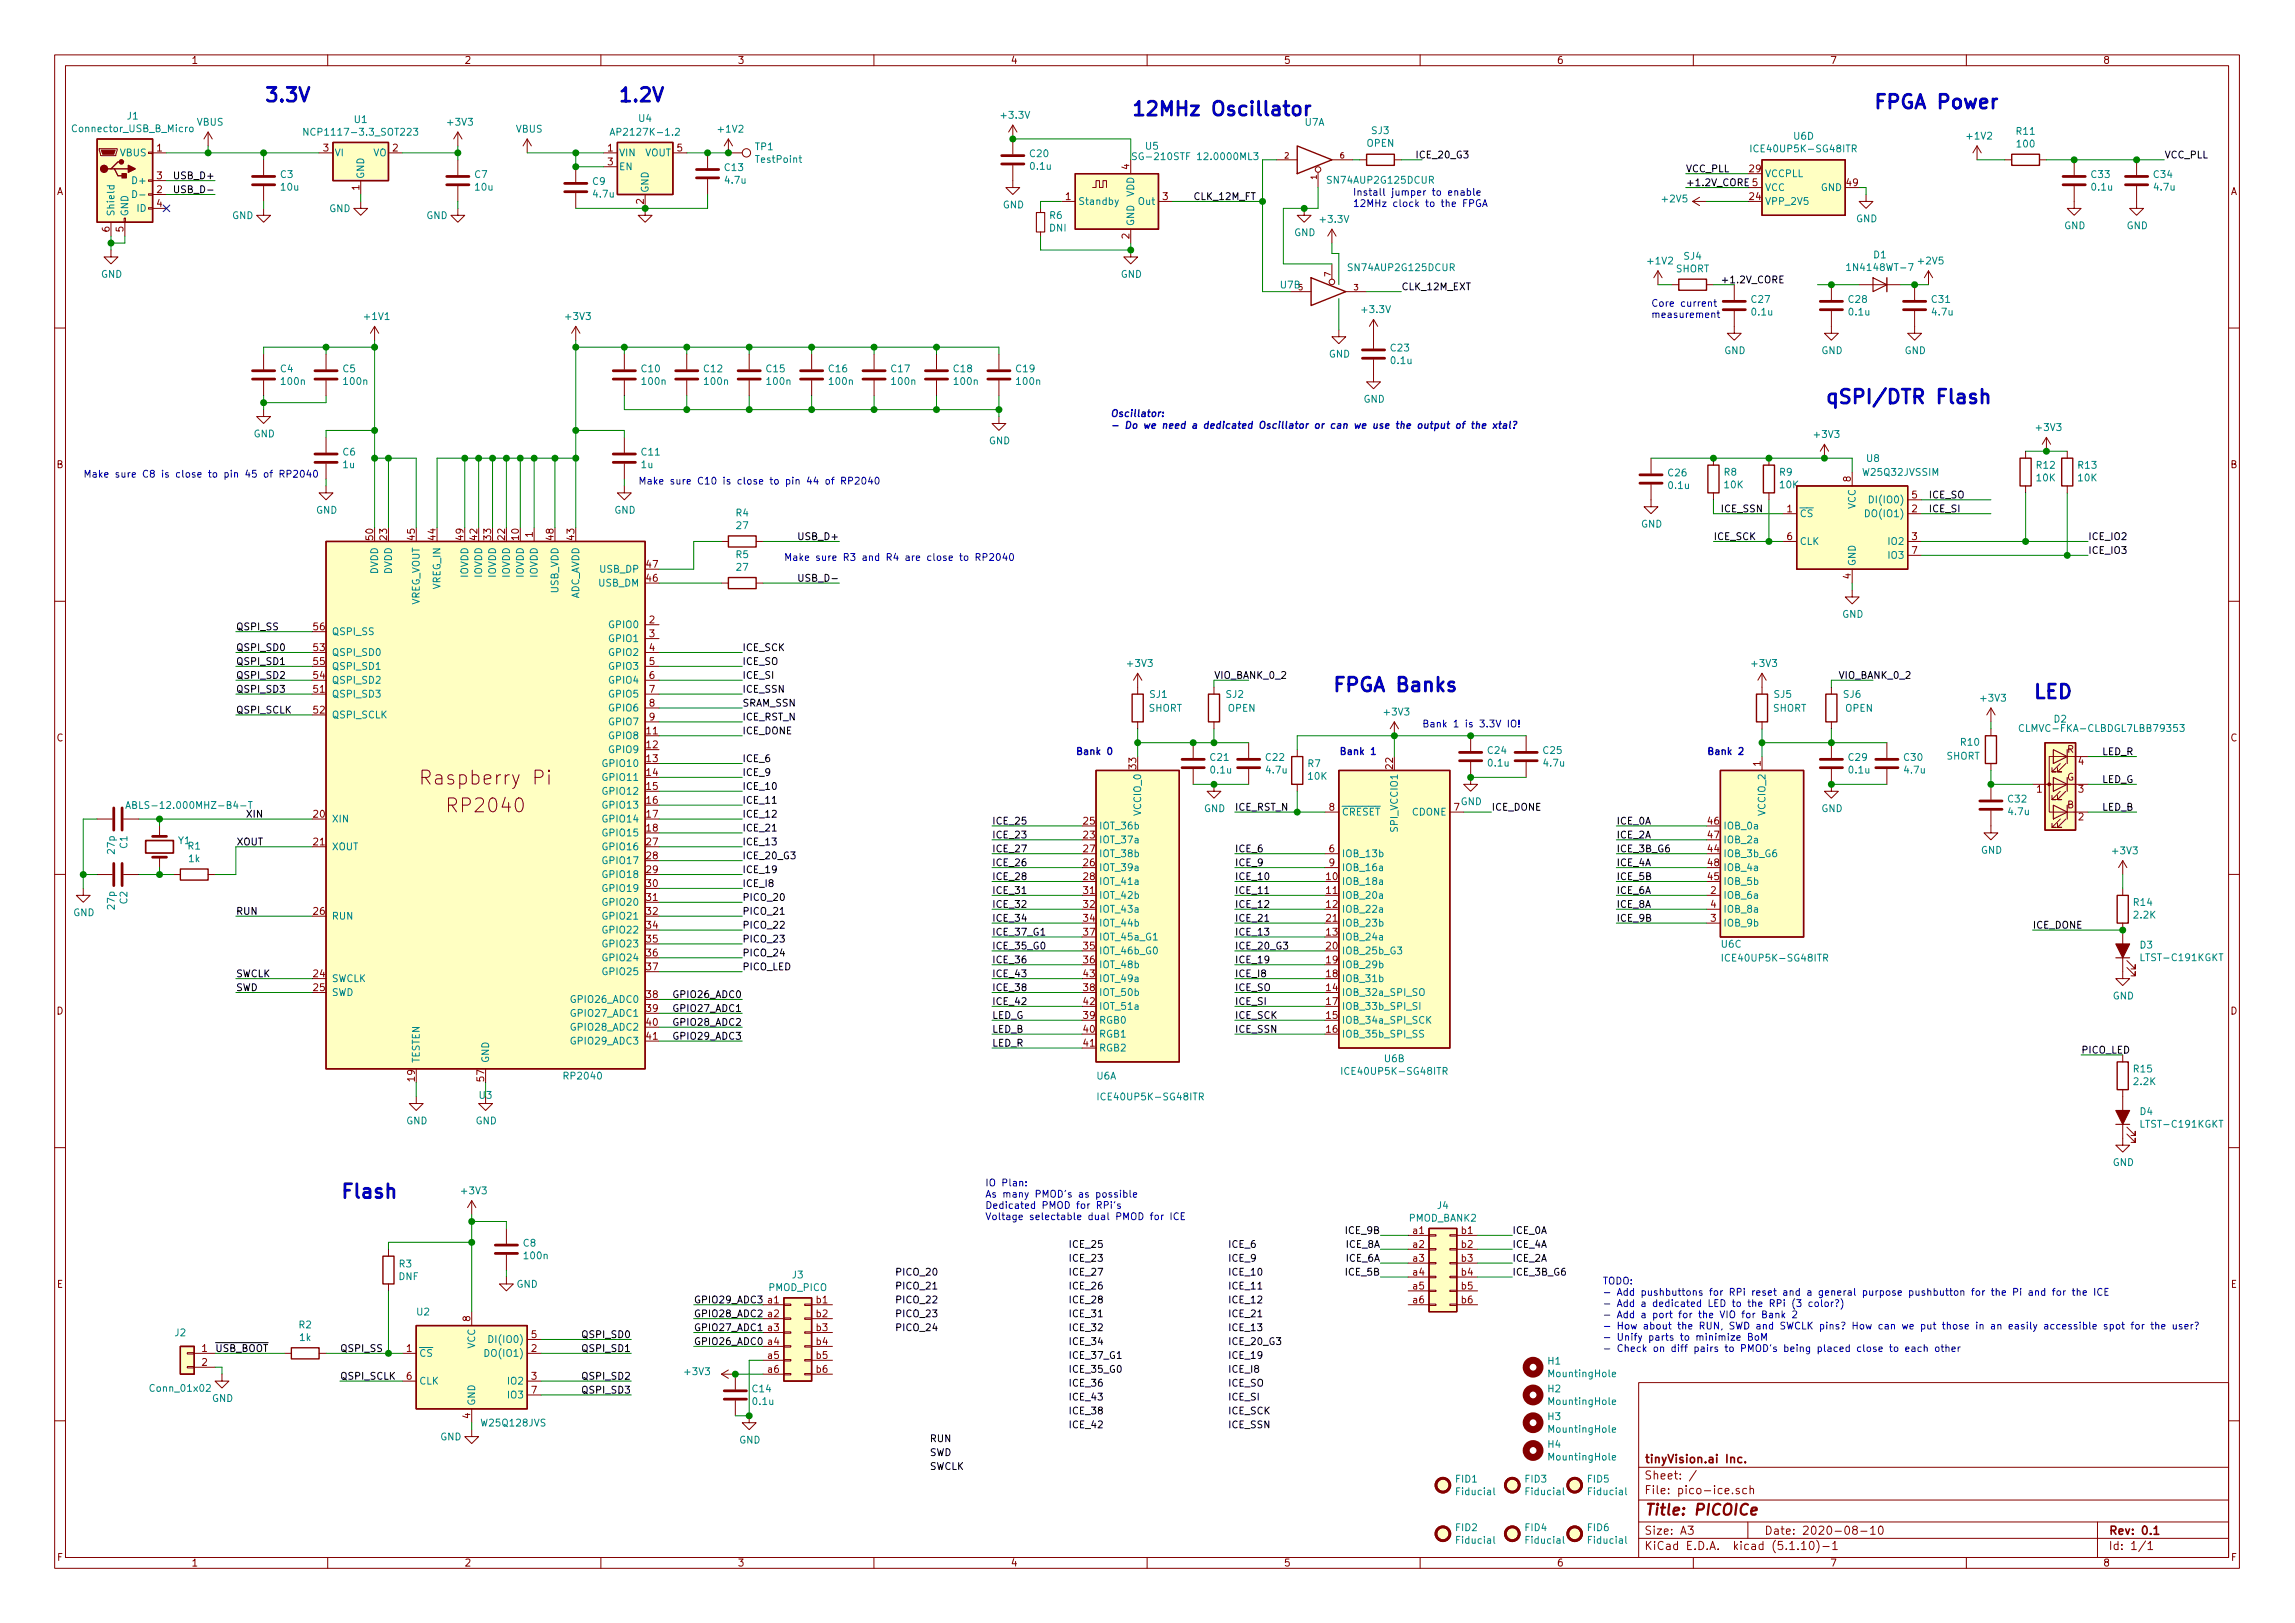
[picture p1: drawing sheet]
<svg xmlns="http://www.w3.org/2000/svg" width="420mm" height="297mm" viewBox="0 0 420 297" stroke-linecap="round" stroke-linejoin="round" font-family="sans-serif">
<defs><g id="words">
<g font-size="3.5" fill="#0000c2">
<text x="48.3" y="18.7">3.3V</text>
<text x="113" y="18.7">1.2V</text>
<text x="207" y="21.2">12MHz Oscillator</text>
<text x="342.9" y="19.9">FPGA Power</text>
<text x="334" y="73.9">qSPI/DTR Flash</text>
<text x="243.8" y="126.6">FPGA Banks</text>
<text x="372.1" y="127.9">LED</text>
<text x="62.2" y="219.3">Flash</text>
</g>
<g font-size="3.5" fill="#840000">
<text x="78" y="143.6">Raspberry Pi</text>
<text x="82.5" y="148.7">RP2040</text>
</g>
<text font-size="2.8" fill="#840000" x="301" y="277.3">Title: PICOICe</text>
<g font-size="2.1" fill="#840000">
<text x="301" y="267.8">tinyVision.ai Inc.</text>
<text x="301" y="273.5">File: pico-ice.sch</text>
<text x="301" y="270.8">Sheet: /</text>
<text x="301" y="280.9">Size: A3</text>
<text x="323" y="280.9">Date: 2020-08-10</text>
<text x="386" y="280.9">Rev: 0.1</text>
<text x="301" y="283.7">KiCad E.D.A. kicad (5.1.10)-1</text>
<text x="386" y="283.7">Id: 1/1</text>
</g>
<g font-size="1.8" fill="#840000">
<text x="35" y="11.7">1</text>
<text x="85" y="11.7">2</text>
<text x="135" y="11.7">3</text>
<text x="185" y="11.7">4</text>
<text x="235" y="11.7">5</text>
<text x="285" y="11.7">6</text>
<text x="335" y="11.7">7</text>
<text x="385" y="11.7">8</text>
<text x="28.7" y="27.7">1</text>
<text x="59.2" y="27.7">3</text>
<text x="71.9" y="27.7">2</text>
<text x="111.3" y="27.7">1</text>
<text x="124" y="27.7">5</text>
<text x="10.4" y="35.7">A</text>
<text x="28.7" y="35.3">2</text>
<text x="28.7" y="32.8">3</text>
<text x="65.8" y="34.8" transform="rotate(-90 65.8 34.8)">1</text>
<text x="111.3" y="30.3">3</text>
<text x="206.8" y="31" transform="rotate(-90 206.8 31)">4</text>
<text x="320.3" y="31.5">29</text>
<text x="320.8" y="34.1">5</text>
<text x="338.1" y="34.1">49</text>
<text x="408.4" y="35.7">A</text>
<text x="28.7" y="37.9">4</text>
<text x="117.9" y="37.3" transform="rotate(-90 117.9 37.3)">2</text>
<text x="195.1" y="36.6">1</text>
<text x="212.9" y="36.6">3</text>
<text x="320.3" y="36.6">24</text>
<text x="20.1" y="42.4" transform="rotate(-90 20.1 42.4)">6</text>
<text x="22.6" y="42.4" transform="rotate(-90 22.6 42.4)">5</text>
<text x="206.8" y="43.7" transform="rotate(-90 206.8 43.7)">2</text>
<text x="10.4" y="85.7">B</text>
<text x="338.8" y="88.1" transform="rotate(-90 338.8 88.1)">8</text>
<text x="408.4" y="85.7">B</text>
<text x="327.2" y="93.8">1</text>
<text x="350" y="93.8">2</text>
<text x="350" y="91.2">5</text>
<text x="68.3" y="98.8" transform="rotate(-90 68.3 98.8)">50</text>
<text x="70.9" y="98.8" transform="rotate(-90 70.9 98.8)">23</text>
<text x="75.9" y="98.8" transform="rotate(-90 75.9 98.8)">45</text>
<text x="79.8" y="98.8" transform="rotate(-90 79.8 98.8)">44</text>
<text x="84.8" y="98.8" transform="rotate(-90 84.8 98.8)">49</text>
<text x="87.4" y="98.8" transform="rotate(-90 87.4 98.8)">42</text>
<text x="89.9" y="98.8" transform="rotate(-90 89.9 98.8)">33</text>
<text x="92.5" y="98.8" transform="rotate(-90 92.5 98.8)">22</text>
<text x="95" y="98.8" transform="rotate(-90 95 98.8)">10</text>
<text x="97.5" y="98.3" transform="rotate(-90 97.5 98.3)">1</text>
<text x="101.3" y="98.8" transform="rotate(-90 101.3 98.8)">48</text>
<text x="105.2" y="98.8" transform="rotate(-90 105.2 98.8)">43</text>
<text x="327.2" y="98.8">6</text>
<text x="350" y="98.8">3</text>
<text x="350" y="101.4">7</text>
<text x="118.4" y="106.5">46</text>
<text x="118.4" y="103.9">47</text>
<text x="338.8" y="105.9" transform="rotate(-90 338.8 105.9)">4</text>
<text x="57.5" y="119.2">53</text>
<text x="57.5" y="115.4">56</text>
<text x="118.9" y="114.1">2</text>
<text x="118.9" y="116.6">3</text>
<text x="118.9" y="119.2">4</text>
<text x="57.5" y="124.2">54</text>
<text x="57.5" y="121.7">55</text>
<text x="118.9" y="121.7">5</text>
<text x="118.9" y="124.2">6</text>
<text x="57.5" y="126.8">51</text>
<text x="57.5" y="130.6">52</text>
<text x="118.9" y="126.8">7</text>
<text x="118.9" y="129.3">8</text>
<text x="118.9" y="131.9">9</text>
<text x="10.4" y="135.7">C</text>
<text x="118.4" y="134.4">11</text>
<text x="118.4" y="136.9">12</text>
<text x="378.5" y="137.8">R</text>
<text x="408.4" y="135.7">C</text>
<text x="118.4" y="139.5">13</text>
<text x="118.4" y="142">14</text>
<text x="208" y="140.7" transform="rotate(-90 208 140.7)">33</text>
<text x="255" y="140.7" transform="rotate(-90 255 140.7)">22</text>
<text x="322.3" y="140.2" transform="rotate(-90 322.3 140.2)">1</text>
<text x="378.4" y="142.9">G</text>
<text x="380.5" y="140">4</text>
<text x="57.5" y="149.6">20</text>
<text x="118.4" y="144.6">15</text>
<text x="118.4" y="147.1">16</text>
<text x="118.4" y="149.6">17</text>
<text x="243.4" y="148.4">8</text>
<text x="266.2" y="148.4">7</text>
<text x="372.9" y="145.1">1</text>
<text x="378.5" y="147.9">B</text>
<text x="380.5" y="145.1">3</text>
<text x="57.5" y="154.7">21</text>
<text x="118.4" y="152.2">18</text>
<text x="118.4" y="154.7">27</text>
<text x="198.4" y="153.5">23</text>
<text x="198.4" y="150.9">25</text>
<text x="198.4" y="156">27</text>
<text x="243.4" y="156">6</text>
<text x="312.7" y="156">44</text>
<text x="312.7" y="150.9">46</text>
<text x="312.7" y="153.5">47</text>
<text x="380.5" y="150.2">2</text>
<text x="118.4" y="157.3">28</text>
<text x="118.4" y="159.8">29</text>
<text x="198.4" y="158.5">26</text>
<text x="198.4" y="161.1">28</text>
<text x="242.9" y="161.1">10</text>
<text x="243.4" y="158.5">9</text>
<text x="312.7" y="161.1">45</text>
<text x="312.7" y="158.5">48</text>
<text x="57.5" y="167.4">26</text>
<text x="118.4" y="162.3">30</text>
<text x="118.4" y="164.9">31</text>
<text x="118.4" y="167.4">32</text>
<text x="198.4" y="163.6">31</text>
<text x="198.4" y="166.2">32</text>
<text x="242.9" y="163.6">11</text>
<text x="242.9" y="166.2">12</text>
<text x="313.2" y="163.6">2</text>
<text x="313.2" y="166.2">4</text>
<text x="118.4" y="170">34</text>
<text x="118.4" y="172.5">35</text>
<text x="198.4" y="168.7">34</text>
<text x="198.4" y="173.8">35</text>
<text x="198.4" y="171.2">37</text>
<text x="242.9" y="171.2">13</text>
<text x="242.9" y="173.8">20</text>
<text x="242.9" y="168.7">21</text>
<text x="313.2" y="168.7">3</text>
<text x="57.5" y="178.9">24</text>
<text x="118.4" y="175">36</text>
<text x="118.4" y="177.6">37</text>
<text x="198.4" y="176.3">36</text>
<text x="198.4" y="178.9">43</text>
<text x="242.9" y="178.9">18</text>
<text x="242.9" y="176.3">19</text>
<text x="10.4" y="185.7">D</text>
<text x="57.5" y="181.4">25</text>
<text x="118.4" y="182.7">38</text>
<text x="118.4" y="185.2">39</text>
<text x="198.4" y="181.4">38</text>
<text x="198.4" y="183.9">42</text>
<text x="242.9" y="181.4">14</text>
<text x="242.9" y="183.9">17</text>
<text x="408.4" y="185.7">D</text>
<text x="118.4" y="187.7">40</text>
<text x="118.4" y="190.3">41</text>
<text x="198.4" y="186.5">39</text>
<text x="198.4" y="189">40</text>
<text x="198.4" y="191.6">41</text>
<text x="242.9" y="186.5">15</text>
<text x="242.9" y="189">16</text>
<text x="75.9" y="197.9" transform="rotate(-90 75.9 197.9)">19</text>
<text x="88.6" y="197.9" transform="rotate(-90 88.6 197.9)">57</text>
<text x="258.7" y="225.8">a1</text>
<text x="267.6" y="225.8">b1</text>
<text x="258.7" y="228.4">a2</text>
<text x="258.7" y="230.9">a3</text>
<text x="258.7" y="233.5">a4</text>
<text x="267.6" y="228.4">b2</text>
<text x="267.6" y="230.9">b3</text>
<text x="267.6" y="233.5">b4</text>
<text x="10.4" y="235.7">E</text>
<text x="140.6" y="238.5">a1</text>
<text x="149.5" y="238.5">b1</text>
<text x="258.7" y="236">a5</text>
<text x="258.7" y="238.5">a6</text>
<text x="267.6" y="236">b5</text>
<text x="267.6" y="238.5">b6</text>
<text x="408.4" y="235.7">E</text>
<text x="86.1" y="241.8" transform="rotate(-90 86.1 241.8)">8</text>
<text x="97.3" y="244.9">5</text>
<text x="140.6" y="241.1">a2</text>
<text x="140.6" y="243.6">a3</text>
<text x="149.5" y="241.1">b2</text>
<text x="149.5" y="243.6">b3</text>
<text x="37" y="247.4">1</text>
<text x="37" y="250">2</text>
<text x="74.4" y="247.4">1</text>
<text x="97.3" y="247.4">2</text>
<text x="140.6" y="246.2">a4</text>
<text x="140.6" y="248.7">a5</text>
<text x="140.6" y="251.2">a6</text>
<text x="149.5" y="246.2">b4</text>
<text x="149.5" y="248.7">b5</text>
<text x="149.5" y="251.2">b6</text>
<text x="74.4" y="252.5">6</text>
<text x="97.3" y="252.5">3</text>
<text x="97.3" y="255.1">7</text>
<text x="86.1" y="259.6" transform="rotate(-90 86.1 259.6)">4</text>
<text x="10.5" y="285.7">F</text>
<text x="35" y="286.7">1</text>
<text x="85" y="286.7">2</text>
<text x="135" y="286.7">3</text>
<text x="185" y="286.7">4</text>
<text x="235" y="286.7">5</text>
<text x="285" y="286.7">6</text>
<text x="335" y="286.7">7</text>
<text x="385" y="286.7">8</text>
<text x="408.5" y="285.7">F</text>
</g>
<g font-size="1.8" fill="#008484">
<text x="23.3" y="21.9">J1</text>
<text x="36" y="23">VBUS</text>
<text x="64.9" y="22.5">U1</text>
<text x="82.1" y="23">+3V3</text>
<text x="117" y="22.3">U4</text>
<text x="183.5" y="21.7">+3.3V</text>
<text x="238.9" y="23">U7A</text>
<text x="13.6" y="24.2">Connector_USB_B_Micro</text>
<text x="22" y="28.6">VBUS</text>
<text x="56.9" y="24.8">NCP1117-3.3_SOT223</text>
<text x="61.2" y="28.6">VI</text>
<text x="68.3" y="28.6">VO</text>
<text x="94.5" y="24.3">VBUS</text>
<text x="112.8" y="24.8">AP2127K-1.2</text>
<text x="113.3" y="28.6">VIN</text>
<text x="118" y="28.6">VOUT</text>
<text x="131.6" y="24.3">+1V2</text>
<text x="138.3" y="27.5">TP1</text>
<text x="138.5" y="29.8">TestPoint</text>
<text x="188.6" y="28.8">C20</text>
<text x="208.9" y="29.3">SG-210STF 12.0000ML3</text>
<text x="209.8" y="27.4">U5</text>
<text x="250.2" y="26.9">OPEN</text>
<text x="251.1" y="24.5">SJ3</text>
<text x="321.4" y="27.9">ICE40UP5K-SG48ITR</text>
<text x="328.4" y="25.6">U6D</text>
<text x="360.2" y="25.5">+1V2</text>
<text x="369.2" y="24.7">R11</text>
<text x="369.4" y="27">100</text>
<text x="24.6" y="33.7">D+</text>
<text x="51.4" y="32.6">C3</text>
<text x="51.5" y="34.9">10u</text>
<text x="66.7" y="32.8" transform="rotate(-90 66.7 32.8)">GND</text>
<text x="86.9" y="32.6">C7</text>
<text x="87.1" y="34.9">10u</text>
<text x="108.5" y="33.8">C9</text>
<text x="113.3" y="31.2">EN</text>
<text x="118.7" y="35.3" transform="rotate(-90 118.7 35.3)">GND</text>
<text x="132.7" y="31.3">C13</text>
<text x="132.9" y="33.6">4.7u</text>
<text x="188.7" y="31.1">0.1u</text>
<text x="243.5" y="33.6">SN74AUP2G125DCUR</text>
<text x="323.1" y="32.4">VCCPLL</text>
<text x="323.1" y="35">VCC</text>
<text x="333.4" y="35">GND</text>
<text x="382.9" y="32.6">C33</text>
<text x="383.1" y="34.9">0.1u</text>
<text x="394.4" y="32.6">C34</text>
<text x="394.5" y="34.9">4.7u</text>
<text x="21" y="39.7" transform="rotate(-90 21 39.7)">Shield</text>
<text x="23.5" y="39.7" transform="rotate(-90 23.5 39.7)">GND</text>
<text x="25.1" y="38.8">ID</text>
<text x="42.5" y="40.1">GND</text>
<text x="60.3" y="38.8">GND</text>
<text x="78.1" y="40.1">GND</text>
<text x="108.7" y="36.2">4.7u</text>
<text x="183.6" y="38.1">GND</text>
<text x="192.2" y="40.1">R6</text>
<text x="197.4" y="37.5">Standby</text>
<text x="207.6" y="41.4" transform="rotate(-90 207.6 41.4)">GND</text>
<text x="207.6" y="36" transform="rotate(-90 207.6 36)">VDD</text>
<text x="208.5" y="37.5">Out</text>
<text x="241.9" y="40.8">+3.3V</text>
<text x="304.5" y="37">+2V5</text>
<text x="323.1" y="37.5">VPP_2V5</text>
<text x="339.8" y="40.7">GND</text>
<text x="377.9" y="41.9">GND</text>
<text x="389.3" y="41.9">GND</text>
<text x="192.2" y="42.4">DNI</text>
<text x="236.9" y="43.2">GND</text>
<text x="308.3" y="47.5">SJ4</text>
<text x="343.1" y="47.3">D1</text>
<text x="18.5" y="50.8">GND</text>
<text x="205.2" y="50.8">GND</text>
<text x="234.5" y="52.8">U7B</text>
<text x="247.3" y="49.6">SN74AUP2G125DCUR</text>
<text x="301.8" y="48.4">+1V2</text>
<text x="306.8" y="49.8">SHORT</text>
<text x="338.9" y="49.6">1N4148WT-7</text>
<text x="351.4" y="48.4">+2V5</text>
<text x="66.9" y="58.6">+1V1</text>
<text x="103.7" y="58.6">+3V3</text>
<text x="249.5" y="57.3">+3.3V</text>
<text x="320.7" y="55.4">C27</text>
<text x="320.8" y="57.7">0.1u</text>
<text x="338.5" y="55.4">C28</text>
<text x="338.6" y="57.7">0.1u</text>
<text x="353.7" y="55.4">C31</text>
<text x="353.8" y="57.7">4.7u</text>
<text x="243.3" y="65.4">GND</text>
<text x="254.7" y="64.3">C23</text>
<text x="315.7" y="64.8">GND</text>
<text x="333.5" y="64.8">GND</text>
<text x="348.7" y="64.8">GND</text>
<text x="51.4" y="68.1">C4</text>
<text x="51.6" y="70.4">100n</text>
<text x="62.8" y="68.1">C5</text>
<text x="63.1" y="70.4">100n</text>
<text x="117.5" y="68.1">C10</text>
<text x="117.7" y="70.4">100n</text>
<text x="128.9" y="68.1">C12</text>
<text x="129.1" y="70.4">100n</text>
<text x="140.4" y="68.1">C15</text>
<text x="140.5" y="70.4">100n</text>
<text x="151.8" y="68.1">C16</text>
<text x="152" y="70.4">100n</text>
<text x="163.2" y="68.1">C17</text>
<text x="163.4" y="70.4">100n</text>
<text x="174.7" y="68.1">C18</text>
<text x="174.8" y="70.4">100n</text>
<text x="186.1" y="68.1">C19</text>
<text x="186.3" y="70.4">100n</text>
<text x="254.8" y="66.6">0.1u</text>
<text x="249.6" y="73.7">GND</text>
<text x="46.4" y="80">GND</text>
<text x="62.8" y="83.4">C6</text>
<text x="117.5" y="83.4">C11</text>
<text x="181.1" y="81.3">GND</text>
<text x="332.3" y="80.1">+3V3</text>
<text x="372.9" y="78.9">+3V3</text>
<text x="62.8" y="85.7">1u</text>
<text x="117.4" y="85.7">1u</text>
<text x="305.5" y="87.2">C26</text>
<text x="305.6" y="89.5">0.1u</text>
<text x="315.7" y="87.1">R8</text>
<text x="315.7" y="89.4">10K</text>
<text x="325.8" y="87.1">R9</text>
<text x="325.9" y="89.4">10K</text>
<text x="341.2" y="87.1">W25Q32JVSSIM</text>
<text x="341.8" y="84.5">U8</text>
<text x="372.9" y="85.8">R12</text>
<text x="372.9" y="88.1">10K</text>
<text x="380.5" y="85.8">R13</text>
<text x="380.5" y="88.1">10K</text>
<text x="57.9" y="94">GND</text>
<text x="112.5" y="94">GND</text>
<text x="134.8" y="94.5">R4</text>
<text x="329.4" y="94.7">CS</text>
<text x="339.7" y="93.2" transform="rotate(-90 339.7 93.2)">VCC</text>
<text x="342.1" y="94.7">DO(IO1)</text>
<text x="343" y="92.1">DI(IO0)</text>
<text x="134.9" y="96.8">27</text>
<text x="300.4" y="96.6">GND</text>
<text x="329.4" y="99.7">CLK</text>
<text x="345.9" y="99.7">IO2</text>
<text x="69.2" y="105.1" transform="rotate(-90 69.2 105.1)">DVDD</text>
<text x="71.8" y="105.1" transform="rotate(-90 71.8 105.1)">DVDD</text>
<text x="80.6" y="107.9" transform="rotate(-90 80.6 107.9)">VREG_IN</text>
<text x="85.7" y="105.7" transform="rotate(-90 85.7 105.7)">IOVDD</text>
<text x="88.3" y="105.7" transform="rotate(-90 88.3 105.7)">IOVDD</text>
<text x="90.8" y="105.7" transform="rotate(-90 90.8 105.7)">IOVDD</text>
<text x="93.3" y="105.7" transform="rotate(-90 93.3 105.7)">IOVDD</text>
<text x="95.9" y="105.7" transform="rotate(-90 95.9 105.7)">IOVDD</text>
<text x="98.4" y="105.7" transform="rotate(-90 98.4 105.7)">IOVDD</text>
<text x="109.6" y="107.4">USB_DM</text>
<text x="109.9" y="104.8">USB_DP</text>
<text x="134.8" y="102.1">R5</text>
<text x="134.9" y="104.5">27</text>
<text x="339.7" y="103.7" transform="rotate(-90 339.7 103.7)">GND</text>
<text x="345.9" y="102.3">IO3</text>
<text x="76.8" y="111" transform="rotate(-90 76.8 111)">VREG_VOUT</text>
<text x="102.2" y="108.6" transform="rotate(-90 102.2 108.6)">USB_VDD</text>
<text x="106" y="109.9" transform="rotate(-90 106 109.9)">ADC_AVDD</text>
<text x="337.3" y="113.1">GND</text>
<text x="60.7" y="116.2">QSPI_SS</text>
<text x="111.7" y="115">GPIO0</text>
<text x="111.7" y="117.5">GPIO1</text>
<text x="60.7" y="120.1">QSPI_SD0</text>
<text x="60.7" y="125.1">QSPI_SD2</text>
<text x="60.7" y="122.6">QSPI_SD1</text>
<text x="111.7" y="120.1">GPIO2</text>
<text x="111.7" y="122.6">GPIO3</text>
<text x="111.7" y="125.1">GPIO4</text>
<text x="206.6" y="122.1">+3V3</text>
<text x="320.9" y="122.1">+3V3</text>
<text x="60.7" y="127.7">QSPI_SD3</text>
<text x="60.7" y="131.5">QSPI_SCLK</text>
<text x="111.7" y="127.7">GPIO5</text>
<text x="111.7" y="130.2">GPIO6</text>
<text x="210.3" y="130.3">SHORT</text>
<text x="210.5" y="127.7">SJ1</text>
<text x="224.5" y="127.7">SJ2</text>
<text x="224.8" y="130.3">OPEN</text>
<text x="253.6" y="130.9">+3V3</text>
<text x="324.6" y="130.3">SHORT</text>
<text x="324.8" y="127.7">SJ5</text>
<text x="337.5" y="127.7">SJ6</text>
<text x="337.9" y="130.3">OPEN</text>
<text x="362.8" y="128.4">+3V3</text>
<text x="111.7" y="135.3">GPIO8</text>
<text x="111.7" y="137.8">GPIO9</text>
<text x="111.7" y="132.8">GPIO7</text>
<text x="272.4" y="138">C24</text>
<text x="282.6" y="138">C25</text>
<text x="359" y="136.5">R10</text>
<text x="370.8" y="133.9">CLMVC-FKA-CLBDGL7LBB79353</text>
<text x="376.1" y="132.2">D2</text>
<text x="110.7" y="140.4">GPIO10</text>
<text x="110.7" y="142.9">GPIO11</text>
<text x="221.6" y="139.3">C21</text>
<text x="221.8" y="141.6">0.1u</text>
<text x="231.8" y="139.3">C22</text>
<text x="231.9" y="141.6">4.7u</text>
<text x="239.5" y="140.4">R7</text>
<text x="239.5" y="142.7">10K</text>
<text x="272.6" y="140.3">0.1u</text>
<text x="282.7" y="140.3">4.7u</text>
<text x="338.5" y="139.3">C29</text>
<text x="338.6" y="141.6">0.1u</text>
<text x="348.6" y="139.3">C30</text>
<text x="348.8" y="141.6">4.7u</text>
<text x="356.3" y="139">SHORT</text>
<text x="25" y="148">ABLS-12.000MHZ-B4-T</text>
<text x="110.7" y="145.5">GPIO12</text>
<text x="110.7" y="148">GPIO13</text>
<text x="208.9" y="149.1" transform="rotate(-90 208.9 149.1)">VCCIO_0</text>
<text x="220.4" y="148.6">GND</text>
<text x="245.6" y="149.3">CRESET</text>
<text x="258.5" y="149.3">CDONE</text>
<text x="267.4" y="147.4">GND</text>
<text x="323.2" y="149.1" transform="rotate(-90 323.2 149.1)">VCCIO_2</text>
<text x="333.5" y="148.6">GND</text>
<text x="367.7" y="146.9">C32</text>
<text x="367.8" y="149.2">4.7u</text>
<text x="23.3" y="155.3" transform="rotate(-90 23.3 155.3)">C1</text>
<text x="32.7" y="154.5">Y1</text>
<text x="34.4" y="155.5">R1</text>
<text x="60.7" y="150.5">XIN</text>
<text x="60.7" y="155.6">XOUT</text>
<text x="110.7" y="150.5">GPIO14</text>
<text x="110.7" y="153.1">GPIO15</text>
<text x="110.7" y="155.6">GPIO16</text>
<text x="201.2" y="154.3">IOT_37a</text>
<text x="201.2" y="151.8">IOT_36b</text>
<text x="255.9" y="151.9" transform="rotate(-90 255.9 151.9)">SPI_VCCIO1</text>
<text x="315.5" y="151.8">IOB_0a</text>
<text x="315.5" y="154.3">IOB_2a</text>
<text x="21" y="156.2" transform="rotate(-90 21 156.2)">27p</text>
<text x="34.6" y="157.8">1k</text>
<text x="110.7" y="158.2">GPIO17</text>
<text x="110.7" y="160.7">GPIO18</text>
<text x="201.2" y="159.4">IOT_39a</text>
<text x="201.2" y="156.9">IOT_38b</text>
<text x="201.2" y="162">IOT_41a</text>
<text x="245.6" y="162">IOB_18a</text>
<text x="245.6" y="156.9">IOB_13b</text>
<text x="245.6" y="159.4">IOB_16a</text>
<text x="315.5" y="156.9">IOB_3b_G6</text>
<text x="315.5" y="162">IOB_5b</text>
<text x="315.5" y="159.4">IOB_4a</text>
<text x="362.7" y="156.2">GND</text>
<text x="386.9" y="156.3">+3V3</text>
<text x="13.4" y="167.7">GND</text>
<text x="21" y="166.4" transform="rotate(-90 21 166.4)">27p</text>
<text x="23.3" y="165.4" transform="rotate(-90 23.3 165.4)">C2</text>
<text x="110.7" y="163.2">GPIO19</text>
<text x="110.7" y="165.8">GPIO20</text>
<text x="201.2" y="164.5">IOT_42b</text>
<text x="201.2" y="167">IOT_43a</text>
<text x="245.6" y="164.5">IOB_20a</text>
<text x="245.6" y="167">IOB_22a</text>
<text x="315.5" y="164.5">IOB_6a</text>
<text x="315.5" y="167">IOB_8a</text>
<text x="390.7" y="165.8">R14</text>
<text x="60.7" y="168.3">RUN</text>
<text x="110.7" y="168.3">GPIO21</text>
<text x="110.7" y="170.9">GPIO22</text>
<text x="110.7" y="173.4">GPIO23</text>
<text x="201.2" y="169.6">IOT_44b</text>
<text x="201.2" y="172.1">IOT_45a_G1</text>
<text x="245.6" y="172.1">IOB_24a</text>
<text x="245.6" y="169.6">IOB_23b</text>
<text x="315.2" y="173.4">U6C</text>
<text x="315.5" y="169.6">IOB_9b</text>
<text x="390.8" y="168.1">2.2K</text>
<text x="391.8" y="173.6">D3</text>
<text x="60.7" y="179.7">SWCLK</text>
<text x="110.7" y="175.9">GPIO24</text>
<text x="110.7" y="178.5">GPIO25</text>
<text x="201.2" y="174.7">IOT_46b_G0</text>
<text x="201.2" y="177.2">IOT_48b</text>
<text x="201.2" y="179.7">IOT_49a</text>
<text x="245.6" y="179.7">IOB_31b</text>
<text x="245.6" y="177.2">IOB_29b</text>
<text x="245.6" y="174.7">IOB_25b_G3</text>
<text x="316.2" y="176">ICE40UP5K-SG48ITR</text>
<text x="392.3" y="175.9">LTST-C191KGKT</text>
<text x="60.7" y="182.3">SWD</text>
<text x="104.9" y="183.6">GPIO26_ADC0</text>
<text x="201.2" y="182.3">IOT_50b</text>
<text x="201.2" y="184.8">IOT_51a</text>
<text x="245.6" y="182.3">IOB_32a_SPI_SO</text>
<text x="245.6" y="184.8">IOB_33b_SPI_SI</text>
<text x="386.8" y="182.9">GND</text>
<text x="104.9" y="186.1">GPIO27_ADC1</text>
<text x="104.9" y="188.6">GPIO28_ADC2</text>
<text x="104.9" y="191.2">GPIO29_ADC3</text>
<text x="201.2" y="187.4">RGB0</text>
<text x="201.2" y="189.9">RGB1</text>
<text x="245.6" y="187.4">IOB_34a_SPI_SCK</text>
<text x="245.6" y="189.9">IOB_35b_SPI_SS</text>
<text x="76.8" y="194.6" transform="rotate(-90 76.8 194.6)">TESTEN</text>
<text x="89.5" y="194.6" transform="rotate(-90 89.5 194.6)">GND</text>
<text x="103.5" y="197.6">RP2040</text>
<text x="200.8" y="197.6">U6A</text>
<text x="201.2" y="192.4">RGB2</text>
<text x="246.5" y="196.7">ICE40UP5K-SG48ITR</text>
<text x="253.5" y="194.4">U6B</text>
<text x="390.7" y="196.3">R15</text>
<text x="87.8" y="201.1">U3</text>
<text x="201.9" y="201.4">ICE40UP5K-SG48ITR</text>
<text x="390.8" y="198.6">2.2K</text>
<text x="74.4" y="205.8">GND</text>
<text x="87.1" y="205.8">GND</text>
<text x="391.8" y="204.1">D4</text>
<text x="392.3" y="206.4">LTST-C191KGKT</text>
<text x="386.8" y="213.4">GND</text>
<text x="84.7" y="218.6">+3V3</text>
<text x="263.2" y="221.3">J4</text>
<text x="258" y="223.6">PMOD_BANK2</text>
<text x="73.1" y="232">R3</text>
<text x="95.8" y="228.2">C8</text>
<text x="96.1" y="230.5">100n</text>
<text x="145.1" y="234">J3</text>
<text x="73" y="234.3">DNF</text>
<text x="94.6" y="235.7">GND</text>
<text x="140.7" y="236.3">PMOD_PICO</text>
<text x="32.1" y="244.6">J2</text>
<text x="54.8" y="243.1">R2</text>
<text x="54.9" y="245.4">1k</text>
<text x="76.4" y="240.8">U2</text>
<text x="90.2" y="245.8">DI(IO0)</text>
<text x="76.7" y="248.3">CS</text>
<text x="87" y="246.8" transform="rotate(-90 87 246.8)">VCC</text>
<text x="89.3" y="248.3">DO(IO1)</text>
<text x="125.5" y="251.7">+3V3</text>
<text x="283.4" y="249.7">H1</text>
<text x="27.8" y="254.7">Conn_01x02</text>
<text x="38.8" y="256.6">GND</text>
<text x="76.7" y="253.4">CLK</text>
<text x="87" y="257.3" transform="rotate(-90 87 257.3)">GND</text>
<text x="93.2" y="253.4">IO2</text>
<text x="93.2" y="255.9">IO3</text>
<text x="137.8" y="254.8">C14</text>
<text x="137.9" y="257.1">0.1u</text>
<text x="283.4" y="254.8">H2</text>
<text x="283.8" y="252.1">MountingHole</text>
<text x="283.8" y="257.1">MountingHole</text>
<text x="80.6" y="263.6">GND</text>
<text x="88.3" y="261.1">W25Q128JVS</text>
<text x="283.4" y="259.9">H3</text>
<text x="283.8" y="262.2">MountingHole</text>
<text x="135.3" y="264.2">GND</text>
<text x="283.4" y="265">H4</text>
<text x="283.8" y="267.3">MountingHole</text>
<text x="266.6" y="271.3">FID1</text>
<text x="266.8" y="273.6">Fiducial</text>
<text x="279.3" y="271.3">FID3</text>
<text x="279.5" y="273.6">Fiducial</text>
<text x="290.7" y="271.3">FID5</text>
<text x="290.9" y="273.6">Fiducial</text>
<text x="266.6" y="280.2">FID2</text>
<text x="279.3" y="280.2">FID4</text>
<text x="290.7" y="280.2">FID6</text>
<text x="266.8" y="282.5">Fiducial</text>
<text x="279.5" y="282.5">Fiducial</text>
<text x="290.9" y="282.5">Fiducial</text>
</g>
<g font-size="1.8">
<text x="259.1" y="29">ICE_20_G3</text>
<text x="396.2" y="29">VCC_PLL</text>
<text x="32.3" y="32.8">USB_D+</text>
<text x="32.8" y="35.3">USB_D-</text>
<text x="308.6" y="34.1">+1.2V_CORE</text>
<text x="308.6" y="31.5">VCC_PLL</text>
<text x="218.4" y="36.6">CLK_12M_FT</text>
<text x="256.5" y="53.1">CLK_12M_EXT</text>
<text x="315" y="51.9">+1.2V_CORE</text>
<text x="315" y="93.8">ICE_SSN</text>
<text x="353.1" y="93.8">ICE_SI</text>
<text x="353.1" y="91.2">ICE_SO</text>
<text x="146.6" y="98.8">USB_D+</text>
<text x="313.7" y="98.8">ICE_SCK</text>
<text x="382.3" y="101.4">ICE_IO3</text>
<text x="382.3" y="98.8">ICE_IO2</text>
<text x="147.1" y="106.5">USB_D-</text>
<text x="43.2" y="115.4">QSPI_SS</text>
<text x="43.2" y="119.2">QSPI_SD0</text>
<text x="135.9" y="119.2">ICE_SCK</text>
<text x="43.2" y="121.7">QSPI_SD1</text>
<text x="43.2" y="124.2">QSPI_SD2</text>
<text x="135.9" y="121.7">ICE_SO</text>
<text x="135.9" y="124.2">ICE_SI</text>
<text x="222.2" y="124.2">VIO_BANK_0_2</text>
<text x="336.5" y="124.2">VIO_BANK_0_2</text>
<text x="43.2" y="130.6">QSPI_SCLK</text>
<text x="43.2" y="126.8">QSPI_SD3</text>
<text x="135.9" y="131.9">ICE_RST_N</text>
<text x="135.9" y="129.3">SRAM_SSN</text>
<text x="135.9" y="126.8">ICE_SSN</text>
<text x="135.9" y="134.4">ICE_DONE</text>
<text x="135.9" y="142">ICE_9</text>
<text x="135.9" y="139.5">ICE_6</text>
<text x="384.8" y="143.3">LED_G</text>
<text x="384.8" y="138.2">LED_R</text>
<text x="45.3" y="149.6">XIN</text>
<text x="135.9" y="144.6">ICE_10</text>
<text x="135.9" y="147.1">ICE_11</text>
<text x="135.9" y="149.6">ICE_12</text>
<text x="226.1" y="148.4">ICE_RST_N</text>
<text x="273" y="148.4">ICE_DONE</text>
<text x="384.8" y="148.4">LED_B</text>
<text x="43.4" y="154.7">XOUT</text>
<text x="135.9" y="152.2">ICE_21</text>
<text x="135.9" y="154.7">ICE_13</text>
<text x="181.6" y="156">ICE_27</text>
<text x="181.6" y="153.5">ICE_23</text>
<text x="181.6" y="150.9">ICE_25</text>
<text x="226.1" y="156">ICE_6</text>
<text x="295.9" y="156">ICE_3B_G6</text>
<text x="295.9" y="153.5">ICE_2A</text>
<text x="295.9" y="150.9">ICE_0A</text>
<text x="135.9" y="159.8">ICE_19</text>
<text x="135.9" y="157.3">ICE_20_G3</text>
<text x="181.6" y="161.1">ICE_28</text>
<text x="181.6" y="158.5">ICE_26</text>
<text x="226.1" y="158.5">ICE_9</text>
<text x="226.1" y="161.1">ICE_10</text>
<text x="295.9" y="158.5">ICE_4A</text>
<text x="295.9" y="161.1">ICE_5B</text>
<text x="43.2" y="167.4">RUN</text>
<text x="135.9" y="162.3">ICE_I8</text>
<text x="135.9" y="167.4">PICO_21</text>
<text x="135.9" y="164.9">PICO_20</text>
<text x="181.6" y="166.2">ICE_32</text>
<text x="181.6" y="163.6">ICE_31</text>
<text x="226.1" y="166.2">ICE_12</text>
<text x="226.1" y="163.6">ICE_11</text>
<text x="295.9" y="166.2">ICE_8A</text>
<text x="295.9" y="163.6">ICE_6A</text>
<text x="135.9" y="172.5">PICO_23</text>
<text x="135.9" y="170">PICO_22</text>
<text x="181.6" y="173.8">ICE_35_G0</text>
<text x="181.6" y="171.2">ICE_37_G1</text>
<text x="181.6" y="168.7">ICE_34</text>
<text x="226.1" y="173.8">ICE_20_G3</text>
<text x="226.1" y="171.2">ICE_13</text>
<text x="226.1" y="168.7">ICE_21</text>
<text x="295.9" y="168.7">ICE_9B</text>
<text x="372.1" y="170">ICE_DONE</text>
<text x="43.2" y="178.9">SWCLK</text>
<text x="135.9" y="177.6">PICO_LED</text>
<text x="135.9" y="175">PICO_24</text>
<text x="181.6" y="178.9">ICE_43</text>
<text x="181.6" y="176.3">ICE_36</text>
<text x="226.1" y="176.3">ICE_19</text>
<text x="226.1" y="178.9">ICE_I8</text>
<text x="43.2" y="181.4">SWD</text>
<text x="123.7" y="182.7">GPIO26_ADC0</text>
<text x="123.7" y="185.2">GPIO27_ADC1</text>
<text x="181.6" y="183.9">ICE_42</text>
<text x="181.6" y="181.4">ICE_38</text>
<text x="226.1" y="183.9">ICE_SI</text>
<text x="226.1" y="181.4">ICE_SO</text>
<text x="123.7" y="187.7">GPIO28_ADC2</text>
<text x="123.7" y="190.3">GPIO29_ADC3</text>
<text x="181.6" y="191.6">LED_R</text>
<text x="181.6" y="189">LED_B</text>
<text x="181.6" y="186.5">LED_G</text>
<text x="226.1" y="186.5">ICE_SCK</text>
<text x="226.1" y="189">ICE_SSN</text>
<text x="381" y="192.8">PICO_LED</text>
<text x="246.5" y="225.8">ICE_9B</text>
<text x="276.9" y="225.8">ICE_0A</text>
<text x="163.8" y="233.5">PICO_20</text>
<text x="195.6" y="233.5">ICE_27</text>
<text x="195.6" y="230.9">ICE_23</text>
<text x="195.6" y="228.4">ICE_25</text>
<text x="224.8" y="228.4">ICE_6</text>
<text x="224.8" y="230.9">ICE_9</text>
<text x="224.8" y="233.5">ICE_10</text>
<text x="246.5" y="233.5">ICE_5B</text>
<text x="246.5" y="230.9">ICE_6A</text>
<text x="246.5" y="228.4">ICE_8A</text>
<text x="276.9" y="228.4">ICE_4A</text>
<text x="276.9" y="230.9">ICE_2A</text>
<text x="276.9" y="233.5">ICE_3B_G6</text>
<text x="127" y="238.5">GPIO29_ADC3</text>
<text x="163.8" y="236">PICO_21</text>
<text x="163.8" y="238.5">PICO_22</text>
<text x="195.6" y="238.5">ICE_28</text>
<text x="195.6" y="236">ICE_26</text>
<text x="224.8" y="238.5">ICE_12</text>
<text x="224.8" y="236">ICE_11</text>
<text x="106.9" y="244.9">QSPI_SD0</text>
<text x="127" y="243.6">GPIO27_ADC1</text>
<text x="127" y="241.1">GPIO28_ADC2</text>
<text x="163.8" y="243.6">PICO_24</text>
<text x="163.8" y="241.1">PICO_23</text>
<text x="195.6" y="241.1">ICE_31</text>
<text x="195.6" y="243.6">ICE_32</text>
<text x="224.8" y="241.1">ICE_21</text>
<text x="224.8" y="243.6">ICE_13</text>
<text x="39.4" y="247.4">USB_BOOT</text>
<text x="62.2" y="247.4">QSPI_SS</text>
<text x="106.9" y="247.4">QSPI_SD1</text>
<text x="127" y="246.2">GPIO26_ADC0</text>
<text x="195.6" y="246.2">ICE_34</text>
<text x="195.6" y="248.7">ICE_37_G1</text>
<text x="195.6" y="251.2">ICE_35_G0</text>
<text x="224.8" y="251.2">ICE_I8</text>
<text x="224.8" y="248.7">ICE_19</text>
<text x="224.8" y="246.2">ICE_20_G3</text>
<text x="62.2" y="252.5">QSPI_SCLK</text>
<text x="106.9" y="255.1">QSPI_SD3</text>
<text x="106.9" y="252.5">QSPI_SD2</text>
<text x="195.6" y="253.8">ICE_36</text>
<text x="195.6" y="256.3">ICE_43</text>
<text x="224.8" y="256.3">ICE_SI</text>
<text x="224.8" y="253.8">ICE_SO</text>
<text x="170.2" y="263.9">RUN</text>
<text x="195.6" y="258.9">ICE_38</text>
<text x="195.6" y="261.4">ICE_42</text>
<text x="224.8" y="261.4">ICE_SSN</text>
<text x="224.8" y="258.9">ICE_SCK</text>
<text x="170.2" y="269">SWCLK</text>
<text x="170.2" y="266.5">SWD</text>
</g>
<g font-size="1.8" fill="#0000c2">
<text x="247.6" y="35.8">Install jumper to enable</text>
<text x="247.6" y="37.9">12MHz clock to the FPGA</text>
<text x="302.3" y="56.1">Core current</text>
<text x="302.3" y="58.2">measurement</text>
<text x="203.2" y="76.3">Oscillator:</text>
<text x="203.2" y="78.5">- Do we need a dedicated Oscillator or can we use the output of the xtal?</text>
<text x="15.2" y="87.4">Make sure C8 is close to pin 45 of RP2040</text>
<text x="116.8" y="88.7">Make sure C10 is close to pin 44 of RP2040</text>
<text x="143.5" y="102.7">Make sure R3 and R4 are close to RP2040</text>
<text x="260.3" y="133.1">Bank 1 is 3.3V IO!</text>
<text x="196.8" y="138.2">Bank 0</text>
<text x="245.1" y="138.2">Bank 1</text>
<text x="312.4" y="138.2">Bank 2</text>
<text x="180.3" y="217.1">IO Plan:</text>
<text x="180.3" y="219.2">As many PMOD's as possible</text>
<text x="180.3" y="221.2">Dedicated PMOD for RPi's</text>
<text x="180.3" y="223.3">Voltage selectable dual PMOD for ICE</text>
<text x="293.4" y="235.1">TODO:</text>
<text x="293.4" y="237.1">- Add pushbuttons for RPi reset and a general purpose pushbutton for the Pi and for the ICE</text>
<text x="293.4" y="239.2">- Add a dedicated LED to the RPi (3 color?)</text>
<text x="293.4" y="241.3">- Add a port for the VIO for Bank 2</text>
<text x="293.4" y="243.3">- How about the RUN, SWD and SWCLK pins? How can we put those in an easily accessible spot for the user?</text>
<text x="293.4" y="245.4">- Unify parts to minimize BoM</text>
<text x="293.4" y="247.4">- Check on diff pairs to PMOD's being placed close to each other</text>
</g>
<g font-size="1.4" fill="#840000">
<text x="235.2" y="29">2</text>
<text x="245.4" y="29">6</text>
<text x="241" y="32.8" transform="rotate(-90 241 32.8)">1</text>
<text x="237.7" y="53.1">5</text>
<text x="243.6" y="50.6" transform="rotate(-90 243.6 50.6)">7</text>
<text x="247.9" y="53.1">3</text>
</g>
</g></defs>
<g fill="none" stroke="#840000" stroke-width=".18">
<path d="M10 10h400v277h-400zM12 12h396v273.1h-396zM60 10v2M110 10v2M160 10v2M210 10v2M260 10v2M310 10v2M360 10v2M18.2 27.2h3.3v.3l-.3 1h-2.8zM22.7 39.9h.3v.8h-.3zM27.2 38h.7v.3h-.7z"/>
<path d="M27.2 35.5h.7v.2h-.7zM27.2 32.9h.7v.3h-.7zM27.2 27.8h.7v.3h-.7zM27.9 28h2.6M27.9 35.6h2.6M27.9 33.1h2.6M27.9 38.1h2.6M38.1 24.2l-.8 1.2M38.1 24.2v2.5M38.1 24.2l.8 1.2M48.3 38.1v1.3h1.2l-1.2 1.3-1.3-1.3h1.3M48.3 29.2v2.8"/>
<path d="M48.3 34.1v2.8M58.4 28h2.6M66 36.9v1.2h1.3l-1.3 1.3-1.2-1.3h1.2M66 33.1v2.5M71.1 28h2.6M83.8 38.1v1.3h1.3l-1.3 1.3-1.3-1.3h1.3M83.8 24.2v2.5M83.8 29.2v2.8M83.8 34.1v2.8M83.8 24.2l-.7 1.2M83.8 24.2l.8 1.2M96.5 25.4l-.7 1.3"/>
<path d="M96.5 25.4v2.6M96.5 25.4l.8 1.3M105.4 30.5v2.8M105.4 35.3v2.8M110.5 28h2.5M110.5 30.5h2.5M118.1 35.6v3.8h1.3l-1.3 1.3-1.3-1.3h1.3M123.2 28h2.5M129.5 28v2.8M129.5 32.8v2.8M133.3 25.4v2.6h2.6M133.3 25.4l-.7 1.3"/>
<path d="M133.3 25.4l.8 1.3M185.4 30.3v4h1.3l-1.3 1.3-1.3-1.3h1.3M185.4 22.9l-.7 1.3M185.4 22.9v5.3M185.4 22.9l.8 1.3M190.5 38.1v.8M194.3 36.9h2.5M200 34.3h.7v-1.2h.6v1.2h.6v-1.2h.7v1.2M207 29.2v2.6M212.1 36.9h2.5M233.7 29.2h3.8M238.8 38.1v1.3h1.2l-1.2 1.3-1.3-1.3h1.3"/>
<path d="M241.3 31.5v2.8M243.8 29.2h3.8M248.9 29.2h1.3M255.3 29.2h1.2M309.9 36.9l1.2 .7M309.9 36.9h2.5M311.1 36.1l-1.2 .8M320 34.3h2.6M341.6 35.6v1.3h1.3l-1.3 1.2-1.2-1.2h1.2M361.9 26.7l-.7 1.3M361.9 26.7v2.5M361.9 26.7l.8 1.3"/>
<path d="M367 29.2h1.3M373.4 29.2h1.2M379.7 34.1v4h1.3l-1.3 1.3-1.2-1.3h1.2M379.7 29.2v2.8M391.2 34.1v4h1.2l-1.2 1.3-1.3-1.3h1.3M391.2 29.2v2.8M20.3 45.8v1.2h1.3l-1.3 1.3-1.3-1.3h1.3M20.3 40.7v2.5M22.9 40.7v2.5M68.6 59.7l-.8 1.3M68.6 59.7v2.6M68.6 59.7l.7 1.3"/>
<path d="M105.4 59.7l-.8 1.3M105.4 59.7v2.6M105.4 59.7l.8 1.3M190.5 42.5v.7M207 45.8v1.2h1.3l-1.3 1.3-1.3-1.3h1.3M207 41.9v2.6M236.2 53.4h3.8M243.8 41.9v2.6M243.8 48.3v2.8M243.8 41.9l-.7 1.3M243.8 41.9l.8 1.3M246.4 53.4h3.8"/>
<path d="M251.5 58.5v5.3M251.5 58.5l-.8 1.2M251.5 58.5l.7 1.2M303.5 49.6l-.7 1.2M303.5 49.6v2.5M303.5 49.6l.8 1.2M306.1 52.1h1.2M312.4 52.1h1.3M317.5 56.9v4.1h1.3l-1.3 1.3-1.3-1.3h1.3M317.5 52.1v2.8M335.3 56.9v4.1h1.2l-1.2 1.3-1.3-1.3h1.3M335.3 52.1v2.8"/>
<path d="M340.4 52.1h7.6M350.5 56.9v4.1h1.3l-1.3 1.3-1.3-1.3h1.3M350.5 52.1v2.8M353.1 49.6l-.8 1.2M353.1 49.6v2.5M353.1 49.6l.7 1.2M10 60h2M48.3 75v1.2h1.2l-1.2 1.3-1.3-1.3h1.3M48.3 64.8v2.8M48.3 69.6v2.8M59.7 64.8v2.8M59.7 69.6v2.8"/>
<path d="M114.3 64.8v2.8M114.3 69.6v2.8M125.7 64.8v2.8M125.7 69.6v2.8M137.2 64.8v2.8M137.2 69.6v2.8M148.6 64.8v2.8M148.6 69.6v2.8M160 64.8v2.8M160 69.6v2.8M171.4 64.8v2.8M171.4 69.6v2.8"/>
<path d="M182.9 76.2v1.3h1.2l-1.2 1.3-1.3-1.3h1.3M182.9 64.8v2.8M182.9 69.6v2.8M245.1 60.4v1.2h1.3l-1.3 1.3-1.3-1.3h1.3M251.5 65.8v4.1h1.2l-1.2 1.3-1.3-1.3h1.3M408 60h2M59.7 88.9v1.3h1.3l-1.3 1.3-1.3-1.3h1.3M59.7 80v2.8M59.7 84.9v2.8M97.8 96.6v2.5M114.3 88.9v1.3h1.3l-1.3 1.3-1.3-1.3h1.3M114.3 80v2.8"/>
<path d="M114.3 84.9v2.8M132.1 99.1h1.2M138.4 99.1h1.3M302.3 88.7v4h1.2l-1.2 1.3-1.3-1.3h1.3M302.3 83.9v2.8M313.7 83.9v1.2M313.7 90.2v1.3M323.8 83.9v1.2M323.8 90.2v1.3M326.4 94h2.5M326.4 99.1h2.5M334 81.3l-.8 1.3"/>
<path d="M334 81.3v2.6M334 81.3l.8 1.3M339.1 86.4v2.5M349.2 94h2.6M349.2 99.1h2.6M349.2 91.5h2.6M370.8 82.6v1.3M370.8 88.9v1.3M374.6 80l-.7 1.3M374.6 80v2.6M374.6 80l.8 1.3M378.5 82.6v1.3"/>
<path d="M378.5 88.9v1.3M10 110h2M118.1 114.3h2.5M118.1 116.9h2.5M118.1 119.4h2.5M132.1 106.7h1.2M138.4 106.7h1.3M339.1 108v1.3h1.3l-1.3 1.2-1.3-1.2h1.3M339.1 104.2v2.5M349.2 101.6h2.6M408 110h2M118.1 122h2.5"/>
<path d="M118.1 124.5h2.5M118.1 127h2.5M118.1 129.6h2.5M118.1 132.1h2.5M208.3 123.2v3.8M208.3 132.1v1.3M208.3 123.2l-.8 1.3M208.3 123.2l.7 1.3M218.4 135.9v2.8M222.2 125.8v1.2M222.2 132.1v1.3M228.6 135.9v2.8"/>
<path d="M237.5 137.2v1.3M255.3 132.1l-.8 1.3M255.3 132.1v2.6M255.3 132.1l.7 1.3M269.2 139.5v4h1.3l-1.3 1.3-1.2-1.3h1.2M269.2 134.7v2.8M279.4 134.7v2.8M279.4 139.5v2.8M322.6 123.2l-.8 1.3M322.6 123.2v3.8M322.6 132.1v1.3M322.6 138.5v2.5"/>
<path d="M322.6 123.2l.7 1.3M335.3 125.8v1.2M335.3 132.1v1.3M335.3 135.9v2.8M345.4 135.9v2.8M364.5 129.6v2.5M364.5 133.4v1.3M364.5 139.7v1.3M364.5 129.6l-.8 1.2M364.5 129.6l.8 1.2M377.2 139.7l-1.5 1.6h.7h-.7v-.8M378.2 139.7l-1.5 1.6h.7h-.7v-.8"/>
<path d="M382.3 138.5h-7.1v10.1h7.1M17.8 149.9h2.8M22.6 149.9h2.8M29.2 151.2v1.9M29.2 156.9v1.9M100.5 141l-.1 .1 .1 .1 .1-.1-.1-.1v.2M100.5 141.8v1.7M218.4 140.8v2.7M222.2 143.5v1.3h1.3l-1.3 1.3-1.2-1.3h1.2M228.6 140.8v2.7M237.5 143.5v1.3M242.6 148.6h2.5"/>
<path d="M242.6 156.2h2.5M242.6 158.8h2.5M265.4 148.6h2.6M335.3 140.8v4h1.2l-1.2 1.3-1.3-1.3h1.3M345.4 140.8v2.7M364.5 148.4v4h1.3l-1.3 1.3-1.3-1.3h1.3M364.5 143.5v2.8M372.1 143.5h10.2M375.9 149.9h.1M377.2 144.8l-1.5 1.5h.7h-.7v-.7M377.2 149.9l-1.5 1.5h.7h-.7v-.7M378.2 144.8l-1.5 1.5h.7h-.7v-.7"/>
<path d="M378.2 149.9l-1.5 1.5h.7h-.7v-.7M388.6 157.5v2.6M388.6 157.5l-.7 1.3M388.6 157.5l.8 1.3M10 160h2M15.2 162.6v1.3h1.3l-1.3 1.2-1.2-1.2h1.2M17.8 160.1h2.8M22.6 160.1h2.8M31.7 160.1h1.3M38.1 160.1h1.3M312.4 163.9h2.6M312.4 168.9h2.6"/>
<path d="M312.4 166.4h2.6M388.6 168.9v10.2h1.3l-1.3 1.3-1.3-1.3h1.3M388.6 162.6v1.3M389.4 177.1l1.5 1.5v-.8v.8h-.8M389.4 175.8l1.5 1.5v-.7v.7h-.8M408 160h2M388.6 199.4v10.2h1.3l-1.3 1.3-1.3-1.3h1.3M388.6 193.1v1.2M10 210h2M76.2 200.7v1.3h1.3l-1.3 1.2-1.3-1.2h1.3M86.4 219.7v2.6M86.4 219.7l-.8 1.3"/>
<path d="M86.4 219.7l.7 1.3M88.9 200.7v1.3h1.3l-1.3 1.2-1.3-1.2h1.3M389.4 207.6l1.5 1.5v-.8v.8h-.8M389.4 206.3l1.5 1.5v-.8v.8h-.8M408 210h2M71.1 228.6v1.3M71.1 235v1.3M92.7 233.7v1.3h1.3l-1.3 1.3-1.3-1.3h1.3M92.7 224.8v2.8M92.7 229.7v2.7M139.7 238.8h3.8M143.5 238.7h1.3v.2h-1.3z"/>
<path d="M147.3 238.7h1.3v.2h-1.3zM148.6 238.8h3.8M257.8 238.8h3.8M257.8 226.1h3.8M257.8 228.6h3.8M257.8 231.2h3.8M257.8 233.7h3.8M257.8 236.3h3.8M261.6 236.1h1.3v.3h-1.3zM261.6 238.7h1.3v.2h-1.3zM261.6 233.6h1.3v.2h-1.3zM261.6 228.5h1.3v.3h-1.3z"/>
<path d="M261.6 226h1.3v.2h-1.3zM261.6 231h1.3v.3h-1.3zM265.4 236.1h1.3v.3h-1.3zM265.4 238.7h1.3v.2h-1.3zM265.4 233.6h1.3v.2h-1.3zM265.4 228.5h1.3v.3h-1.3zM265.4 226h1.3v.2h-1.3zM265.4 231h1.3v.3h-1.3zM266.7 238.8h3.8M266.7 226.1h3.8M266.7 228.6h3.8M266.7 231.2h3.8"/>
<path d="M266.7 233.7h3.8M266.7 236.3h3.8M34.3 250.1h1.3v.3h-1.3zM34.3 247.6h1.3v.2h-1.3zM35.6 247.7h3.8M35.6 250.2h3.8M40.6 251.5v1.3h1.3l-1.3 1.2-1.2-1.2h1.2M52.1 247.7h1.2M58.4 247.7h1.3M73.7 247.7h2.5M73.7 252.8h2.5M86.4 240.1v2.5"/>
<path d="M86.4 257.8v2.6M96.5 247.7h2.6M96.5 252.8h2.6M96.5 245.1h2.6M96.5 255.3h2.6M132.1 251.5h2.5v2.8M132.1 251.5l1.2 .8M133.3 250.7l-1.2 .8M134.6 256.3v2.8M137.2 259.1v1.3h1.2l-1.2 1.3-1.3-1.3h1.3M139.7 241.3h3.8M139.7 243.9h3.8"/>
<path d="M139.7 246.4h3.8M139.7 249h3.8M139.7 251.5h3.8M143.5 248.8h1.3v.3h-1.3zM143.5 251.4h1.3v.2h-1.3zM143.5 246.3h1.3v.2h-1.3zM143.5 241.2h1.3v.3h-1.3zM143.5 243.7h1.3v.3h-1.3zM147.3 248.8h1.3v.3h-1.3zM147.3 251.4h1.3v.2h-1.3zM147.3 246.3h1.3v.2h-1.3zM147.3 241.2h1.3v.3h-1.3z"/>
<path d="M147.3 243.7h1.3v.3h-1.3zM148.6 241.3h3.8M148.6 243.9h3.8M148.6 246.4h3.8M148.6 249h3.8M148.6 251.5h3.8M300 253h108v32.1h-108zM10 260h2M86.4 261.7v1.2h1.2l-1.2 1.3-1.3-1.3h1.3M300 278.5h108M300 274.5h108M300 268.5h108"/>
<path d="M309 279.3h1l-.5 .6 .4 .1v.7l-.2 .1-.7-.1M310.5 269.1l-1.2 2M317.2 273.3v.1M318.4 272.5l-.4-.1-.2 .2 .1 .2 .5 .2v.3h-.6M319.8 272.5l-.5-.1-.3 .3 .1 .6 .2 .1 .5-.1M320 278.5v3M320.4 272.5l.2-.1 .4 .1v.9M320.4 271.9v1.5M339.5 279.9l-.3-.2v-.2l.3-.2 .4 .1 .1 .2-.1 .3h-.4l-.3 .3v.5l.3 .1 .4-.1 .1-.2v-.3l-.2-.3M342.5 279.7l.4-.4v1.5M344.1 279.4l.1-.1a.8 .8 0 0 1 .6 .8 .8 .8 0 0 1-.6 .7 1 1 0 0 1-.1-1.4zM384 278.5v6.6"/>
<path d="M408 260h2M60 285.1v1.9M110 285.1v1.9M160 285.1v1.9M210 285.1v1.9M260 285.1v1.9M300 281.5h108M310 285.1v1.9M329.8 282.5l.5-.4v1.5M329.8 283.6h.9M331.4 282.2l.2-.1a.8 .8 0 0 1 .5 .8 .8 .8 0 0 1-.5 .7 1 1 0 0 1-.2-1.4zM332.6 281.9a1.71 1.71 0 0 1 0 2.3"/>
<path d="M333.7 283h1.2M335.5 282.5l.4-.4v1.5M335.5 283.6h.9M340.7 280.2h1.1M342.5 280.8h.8M360 285.1v1.9M392.8 282l-1.3 2M393.2 282.5l.5-.4v1.5M393.2 283.6h.9"/>
<circle cx="136.7" cy="28" r=".76"/>
<circle cx="241.3" cy="31" r=".51"/>
<circle cx="243.8" cy="51.6" r=".51"/>
</g>
<path d="M26.7 153.8h5v2.3h-5zM318.9 266.8l-.5-.1-.2 .3v.6l.2 .1 .5-.1M319.5 267.6v.1M394.4 279.7l.4-.4v1.5M394.4 280.8h.8" fill="none" stroke="#840000" stroke-width=".3"/>
<path d="M320.6 276.6l1-.2v-.4l-.6-.1-.3 .3v.9l.2 .1 .5-.1" fill="none" stroke="#840000" stroke-width=".41"/>
<g fill="#ffffc2" stroke="#ffffc2" stroke-width=".18">
<path d="M59.7 99.1h58.4v96.5h-58.4z"/>
<path d="M143.5 237.5h5.1v15.3h-5.1z"/>
<path d="M17.8 25.4h10.1v15.3h-10.1z"/>
<path d="M261.6 224.8h5.1v15.3h-5.1z"/>
<path d="M374.4 135.9h5.6v16h-5.6z"/>
<path d="M245.1 141h20.3v50.8h-20.3z"/>
<path d="M113 26.1h10.2v9.5h-10.2z"/>
<path d="M200.7 141h15.2v53.3h-15.2z"/>
<path d="M196.8 31.8h15.3v10.1h-15.3z"/>
<path d="M328.9 88.9h20.3v15.3h-20.3z"/>
<path d="M315 141h15.2v30.5h-15.2z"/>
<path d="M322.6 29.2h15.2v10.2h-15.2z"/>
<path d="M33 246.4h2.6v5.1h-2.6z"/>
<path d="M61 26.1h10.1v7h-10.1z"/>
<path d="M76.2 242.6h20.3v15.2h-20.3z"/>
<circle cx="264.2" cy="271.8" r="1.27"/>
<circle cx="276.9" cy="271.8" r="1.27"/>
<circle cx="288.3" cy="271.8" r="1.27"/>
<circle cx="264.2" cy="280.7" r="1.27"/>
<circle cx="276.9" cy="280.7" r="1.27"/>
<circle cx="288.3" cy="280.7" r="1.27"/>
</g>
<g fill="none" stroke="#840000" stroke-width=".25">
<path d="M17.8 25.4h10.1v15.3h-10.1zM20.3 30.9h.7l.6 1.3h1.3M21 30.9h2.5M22.2 29.6h-.6l-1.3 1.3h-.6M61 26.1h10.1v7h-10.1zM113 26.1h10.2v9.5h-10.2zM196.8 31.8h15.3v10.1h-15.3zM237.5 26.7l6.3 2.5-6.3 2.6zM250.2 28.2h5.1v2.1h-5.1zM322.6 29.2h15.2v10.2h-15.2zM368.3 28.2h5.1v2.1h-5.1zM240 50.8l6.4 2.6-6.4 2.5z"/>
<path d="M307.3 51.1h5.1v2h-5.1zM345.4 50.8v2.6M59.7 99.1h58.4v96.5h-58.4zM133.3 98.1h5.1v2h-5.1zM312.7 85.1h2v5.1h-2zM322.8 85.1h2.1v5.1h-2.1zM328.9 88.9h20.3v15.3h-20.3zM369.8 83.9h2.1v5h-2.1zM377.4 83.9h2.1v5h-2.1zM133.3 105.7h5.1v2h-5.1zM207.3 127h2v5.1h-2zM221.2 127h2.1v5.1h-2.1z"/>
<path d="M236.5 138.5h2v5h-2zM321.6 127h2v5.1h-2zM334.3 127h2v5.1h-2zM363.5 134.7h2v5h-2zM374.4 135.9h5.6v16h-5.6zM33 159h5.1v2.1h-5.1zM200.7 141h15.2v53.3h-15.2zM245.1 141h20.3v50.8h-20.3zM315 141h15.2v30.5h-15.2zM387.6 163.9h2v5h-2zM387.6 194.3h2v5.1h-2zM70.1 229.9h2v5.1h-2z"/>
<path d="M143.5 237.5h5.1v15.3h-5.1zM261.6 224.8h5.1v15.3h-5.1zM33 246.4h2.6v5.1h-2.6zM53.3 246.7h5.1v2h-5.1zM76.2 242.6h20.3v15.2h-20.3z"/>
</g>
<g fill="none" stroke="#840000" stroke-width=".51">
<path d="M46.2 33.8h4.1M46.2 32.3h4.1M81.8 33.8h4.1M81.8 32.3h4.1M103.4 35.1h4M103.4 33.6h4M127.5 32.5h4.1M127.5 31h4.1M183.4 30h4.1M183.4 28.5h4.1M377.7 33.8h4.1M377.7 32.3h4.1"/>
<path d="M389.1 33.8h4.1M389.1 32.3h4.1M315.5 56.7h4M315.5 55.2h4M333.2 56.7h4.1M333.2 55.2h4.1M348.5 56.7h4.1M348.5 55.2h4.1M46.2 69.4h4.1M46.2 67.9h4.1M57.7 69.4h4M57.7 67.9h4"/>
<path d="M112.3 69.4h4M112.3 67.9h4M123.7 69.4h4.1M123.7 67.9h4.1M135.1 69.4h4.1M135.1 67.9h4.1M146.6 69.4h4M146.6 67.9h4M158 69.4h4.1M158 67.9h4.1M169.4 69.4h4.1M169.4 67.9h4.1"/>
<path d="M180.8 69.4h4.1M180.8 67.9h4.1M249.4 65.6h4.1M249.4 64h4.1M57.7 84.6h4M57.7 83.1h4M112.3 84.6h4M112.3 83.1h4M300.2 88.4h4.1M300.2 86.9h4.1M216.4 139h4.1M226.6 139h4"/>
<path d="M267.2 139.2h4.1M267.2 137.7h4.1M277.4 139.2h4M277.4 137.7h4M333.2 139h4.1M343.4 139h4.1M20.8 147.9v4M20.8 158v4.1M22.4 147.9v4M22.4 158v4.1M27.9 153.1h2.6M27.9 156.9h2.6"/>
<path d="M216.4 140.5h4.1M226.6 140.5h4M333.2 140.5h4.1M343.4 140.5h4.1M362.5 148.1h4M362.5 146.6h4M90.7 229.4h4M90.7 227.9h4M132.6 256.1h4.1M132.6 254.5h4.1"/>
<circle cx="264.2" cy="271.8" r="1.27"/>
<circle cx="276.9" cy="271.8" r="1.27"/>
<circle cx="288.3" cy="271.8" r="1.27"/>
<circle cx="264.2" cy="280.7" r="1.27"/>
<circle cx="276.9" cy="280.7" r="1.27"/>
<circle cx="288.3" cy="280.7" r="1.27"/>
</g>
<g fill="none" stroke="#008484" stroke-width=".18">
<path d="M19.6 34h1.3M20.1 34l-.1 .4 .3 .2 .5-.1v-.5M24.3 34.9a.64 .64 0 0 1 .7 .6 .64 .64 0 0 1-.7 .7zM25.6 35.7h.9M34.8 23.3h.3l.3 .2v.4l-.3 .2h-.3l-.1-.2zM56.4 23.5v1.3l-.8-1.3v1.3M75.7 23.5h.8l-.4 .5 .3 .1v.6l-.5 .1-.2-.2M111.7 24.8l.4-1.3 .4 1.3M111.8 24.4h.6M123.7 23.6l.5-.1 .2 .3-.1 .2-.7 .8h.8M146.3 28.9h.5M146.5 28.5v1.1l.3 .1"/>
<path d="M204.7 36.6l-.4 1.1-.2 .2M208.1 28h-.5l-.2 .1v.3l.5 .3 .2 .3-.3 .2h-.5M229.5 28h.8l-.4 .4 .4 .2v.5l-.3 .1-.5-.1M320.5 26.5v1.3M339.1 27.2l.6-.1 .1-.4-.7-.2v1.3M339.4 27.2l.4 .6M338.1 48.6l.4-.4v1.3M338.1 49.5h.7M349.4 48.2h.8l-.5 1.3M341.5 93.3a.64 .64 0 0 1 .7 .6 .64 .64 0 0 1-.7 .7zM342.2 90.8a.64 .64 0 0 1 .8 .6 .64 .64 0 0 1-.8 .6zM370.5 132.7a.6 .6 0 0 0-.9 .5 .6 .6 0 0 0 .6 .7l.3-.2"/>
<path d="M398.6 132.6h-.6l-.1 .6 .2-.1 .5 .1v.5l-.2 .2-.5-.2M399.1 132.6h.8l-.5 .5 .4 .1 .1 .4-.3 .3-.5-.2M23 148l.4-1.3 .5 1.3M23.1 147.6h.6M24.3 147.3h.5l.2-.2-.1-.3-.6-.1v1.3h.5l.2-.2v-.3l-.3-.2M44.1 147.5h.9M45.5 146.7h.7M45.8 146.7v1.3M252.6 156h.3l.3 .2-.1 .6h-.5M211.2 172h.7M252.6 178.9l.3-.1 .3 .3-.1 .5h-.5M252.6 176.3h.3l.3 .2-.1 .6h-.5"/>
<path d="M252.6 168.7h.3l.3 .2-.1 .6h-.5M255.9 173.3h.7l-.4 .5 .4 .1-.1 .6-.5 .1-.1-.1M315.3 174.6v1.3M333.9 175.3l.6-.1v-.4l-.6-.2v1.3M334.2 175.3l.4 .6M406.2 174.6h.8M245.6 195.4v1.2M259.9 181.1l.3-.2a.44 .44 0 0 1 .5 .5v.6l-.3 .2h-.3a1.07 1.07 0 0 1-.2-1.1zM259.9 183.5v1.2M260.6 188.6h-.5l-.2 .1v.3l.6 .3 .1 .3-.2 .2h-.5M261.4 186.6l.6 .7M262 186l-.8 .8"/>
<path d="M264.2 196h.6l.1-.5-.7-.1v1.2M264.5 196l.4 .6M201 200v1.3M219.6 200.7l.6-.1v-.4l-.6-.2v1.3M219.9 200.7l.4 .6M406.2 205h.8M37.8 253.5l.5-.1 .2 .3v.2l-.8 .7h.8M88.8 247a.64 .64 0 0 1 .7 .6 .64 .64 0 0 1-.7 .6zM89.5 244.4a.64 .64 0 0 1 .8 .7 .64 .64 0 0 1-.8 .6zM295.2 251.5l.6-.1-.1-.2-.3-.1-.2 .2v.6h.5M295.2 256.6l.6-.1-.1-.2-.3-.1-.2 .2v.6h.5M273.5 272.3v1.1l.2 .2"/>
<path d="M286.2 272.3v1.1l.2 .2M295.2 261.7l.6-.1-.1-.2-.3-.1-.2 .2v.6h.5M295.2 266.8l.6-.1-.1-.3h-.3l-.2 .2v.6h.5M297.6 272.3v1.1l.2 .2M273.5 281.2v1.1l.2 .2M286.2 281.2v1.1l.2 .2M297.6 281.2v1.1l.2 .2"/>
</g>
<g fill="#840000" stroke="#840000" stroke-width=".25">
<path d="M22.4 31.8h.7v.7h-.7z"/>
<path d="M23.5 30.3l1.3 .6-1.3 .6z"/>
<circle cx="19" cy="30.9" r=".63"/>
<circle cx="22.2" cy="29.6" r=".38"/>
</g>
<g fill="#840000" stroke="#840000" stroke-width=".18">
<path d="M18.5 27.5h2.6l-.3 .7h-2z"/>
<circle cx="375.2" cy="143.5" r=".25"/>
</g>
<path d="M189.7 38.9h1.6v3.6h-1.6zM342.9 50.8l2.5 1.3-2.5 1.3zM375.9 137.2l2.6 1.3-2.6 1.2zM378.5 137.2v2.5M375.9 142.3l2.6 1.2-2.6 1.3zM375.9 147.4l2.6 1.2-2.6 1.3zM378.5 142.3v2.5M378.5 147.4v2.5M387.3 175.3h2.6M387.3 205.8h2.6" fill="none" stroke="#840000" stroke-width=".2"/>
<g fill="#840000" stroke="#840000" stroke-width=".2">
<path d="M387.3 203.2h2.6l-1.3 2.6z"/>
<path d="M387.3 172.8h2.6l-1.3 2.5z"/>
</g>
<g fill="none" stroke="#840000" stroke-width="1.3">
<circle cx="280.7" cy="250.2" r="1.27"/>
<circle cx="280.7" cy="255.3" r="1.27"/>
<circle cx="280.7" cy="265.5" r="1.27"/>
<circle cx="280.7" cy="260.4" r="1.27"/>
</g>
<g fill="none" stroke="#008400" stroke-width=".18">
<path d="M30.5 28h27.9M30.5 33.1h8.9M30.5 35.6h8.9M38.1 26.7v1.3M48.3 28v1.2M48.3 36.9v1.2M66 35.6v1.3M73.7 28h10.1M83.8 26.7v2.5M83.8 36.9v1.2M96.5 28h14M105.4 28v2.5h5.1"/>
<path d="M125.7 28h7.6M129.5 35.6v2.5h-24.1M185.4 25.4h21.6v3.8M194.3 36.9h-3.8v1.2M214.6 36.9h16.5M233.7 29.2h-2.6v24.2h5.1M241.3 34.3v3.8h-6.4v10.2h8.9M247.6 29.2h1.3M256.5 29.2h3.8M308.6 34.3h11.4M308.6 31.8h11.4M312.4 36.9h7.6"/>
<path d="M340.4 34.3h1.2v1.3M361.9 29.2h5.1M374.6 29.2h21.6M20.3 43.2v2.6M22.9 43.2v1.3h-2.6M190.5 43.2v2.6h16.5v-1.3M243.8 44.5v1.9h1.3v5.7M245.1 54.6v5.8M250.2 53.4h6.3M303.5 52.1h2.6M313.7 52.1h3.8M332.7 52.1h7.7"/>
<path d="M348 52.1h5.1M48.3 72.4v2.6M59.7 63.5v1.3M59.7 72.4v1.3h-11.4M68.6 78.8h-8.9v1.2M68.6 62.3v34.3M68.6 63.5h-20.3v1.3M105.4 78.8h8.9v1.2M105.4 63.5h77.5v1.3M105.4 62.3v34.3M114.3 72.4v2.6h68.6M114.3 63.5v1.3"/>
<path d="M125.7 63.5v1.3M125.7 72.4v2.6M137.2 63.5v1.3M137.2 72.4v2.6M148.6 63.5v1.3M148.6 72.4v2.6M160 63.5v1.3M160 72.4v2.6M171.4 63.5v1.3M171.4 72.4v2.6M182.9 72.4v3.8M59.7 87.7v1.2"/>
<path d="M68.6 83.9h7.6v12.7M71.1 83.9v12.7M85.1 83.9v12.7M87.6 83.9v12.7M90.2 83.9v12.7M92.7 83.9v12.7M95.2 83.9v12.7M97.8 83.9v12.7M101.6 83.9v12.7M105.4 83.9h-25.4v12.7M114.3 87.7v1.2M132.1 99.1h-5.1v5.1h-6.4"/>
<path d="M139.7 99.1h14M302.3 83.9h36.8v2.5M313.7 99.1h12.7M313.7 91.5v2.5h12.7M323.8 91.5v7.6M351.8 99.1h30.5M351.8 94h12.7M351.8 91.5h12.7M370.8 82.6h7.7M370.8 90.2v8.9M378.5 90.2v11.4M43.2 119.4h13.9"/>
<path d="M43.2 115.6h13.9M120.6 119.4h15.3M120.6 106.7h11.5M139.7 106.7h14M339.1 106.7v1.3M351.8 101.6h30.5M43.2 127h13.9M43.2 124.5h13.9M43.2 122h13.9M43.2 130.8h13.9M120.6 132.1h15.3M120.6 134.7h15.3"/>
<path d="M120.6 127h15.3M120.6 124.5h15.3M120.6 122h15.3M120.6 129.6h15.3M120.6 139.7h15.3M208.3 133.4v5.1M208.3 135.9h20.3M222.2 133.4v2.5M228.6 124.5h-6.4v1.3M255.3 134.7v3.8M279.4 134.7h-41.9v2.5M322.6 135.9h22.8"/>
<path d="M322.6 133.4v5.1M335.3 133.4v2.5M342.9 124.5h-7.6v1.3M364.5 132.1v1.3M382.3 138.5h8.9M17.8 149.9h-2.6v12.7M25.4 149.9h31.7M29.2 149.9v1.3M29.2 158.8v1.3M57.1 155h-13.9v5.1h-3.8M120.6 149.9h15.3M120.6 155h15.3"/>
<path d="M120.6 142.3h15.3M120.6 144.8h15.3M120.6 147.4h15.3M120.6 152.4h15.3M120.6 157.5h15.3M181.6 153.7h16.5M181.6 151.2h16.5M181.6 158.8h16.5M181.6 156.2h16.5M218.4 143.5h10.2M226.1 148.6h16.5M226.1 158.8h16.5"/>
<path d="M226.1 156.2h16.5M237.5 144.8v3.8M268 148.6h5M269.2 142.3h10.2M295.9 153.7h16.5M295.9 151.2h16.5M295.9 158.8h16.5M295.9 156.2h16.5M335.3 143.5h10.1M364.5 141v2.5h7.6M382.3 148.6h8.9M382.3 143.5h8.9"/>
<path d="M15.2 160.1h2.6M25.4 160.1h6.3M43.2 179.1h13.9M43.2 167.7h13.9M120.6 160.1h15.3M120.6 167.7h15.3M120.6 165.1h15.3M120.6 170.2h15.3M120.6 172.8h15.3M120.6 175.3h15.3M120.6 177.8h15.3M120.6 162.6h15.3"/>
<path d="M181.6 179.1h16.5M181.6 163.9h16.5M181.6 176.6h16.5M181.6 161.3h16.5M181.6 168.9h16.5M181.6 166.4h16.5M181.6 174h16.5M181.6 171.5h16.5M226.1 179.1h16.5M226.1 163.9h16.5M226.1 176.6h16.5M226.1 161.3h16.5"/>
<path d="M226.1 168.9h16.5M226.1 166.4h16.5M226.1 174h16.5M226.1 171.5h16.5M295.9 163.9h16.5M295.9 161.3h16.5M295.9 168.9h16.5M295.9 166.4h16.5M372.1 170.2h16.5M388.6 160.1v2.5M43.2 181.6h13.9M76.2 198.2v2.5"/>
<path d="M88.9 198.2v2.5M120.6 190.5h15.3M120.6 188h15.3M120.6 185.5h15.3M120.6 182.9h15.3M181.6 181.6h16.5M181.6 189.3h16.5M181.6 186.7h16.5M181.6 184.2h16.5M181.6 191.8h16.5M226.1 181.6h16.5M226.1 189.3h16.5"/>
<path d="M226.1 186.7h16.5M226.1 184.2h16.5M381 193.1h7.6M71.1 236.3v11.4M86.4 223.6h6.3v1.2M86.4 222.3v17.8M86.4 227.4h-15.3v1.2M92.7 232.4v1.3M127 238.8h12.7M252.7 228.6h5.1M252.7 231.2h5.1M252.7 233.7h5.1"/>
<path d="M252.7 226.1h5.1M270.5 228.6h6.4M270.5 231.2h6.4M270.5 233.7h6.4M270.5 226.1h6.4M39.4 247.7h12.7M39.4 250.2h1.2v1.3M59.7 247.7h14M62.2 252.8h11.5M99.1 247.7h16.5M99.1 252.8h16.5M99.1 255.3h16.5"/>
<path d="M99.1 245.1h16.5M127 246.4h12.7M127 241.3h12.7M127 243.9h12.7M134.6 251.5h5.1M139.7 249h-2.5v10.1h-2.6M86.4 260.4v1.3"/>
</g>
<g fill="none" stroke="#000" stroke-width=".18">
<path d="M32 34v1l.2 .3 .4-.1 .1-.2v-1M319.5 33.3h.4M320.1 32.7h-.6v1.3h.6M325.9 51.1h.4M326.5 50.5h-.6v1.3h.6M146.3 105.1v1.1l.2 .2 .4-.1 .1-.1v-1.1M141.4 147h.7M141.4 152.1h.7M142.8 167.3h.8M187.1 163.5h.7M190.6 171.2h.7M231.6 168.6h.7"/>
<path d="M231.6 163.5h.7M170.8 235.9h.7M230.3 235.9h.7M138.8 243.5h.7M201.1 241h.7M204.5 248.6h.8M230.3 241h.7"/>
</g>
<path d="M236.8 19.6a.69 .69 0 0 1 .7-.2 .69 .69 0 0 1 .5 .4v.8a.68 .68 0 0 1-.6 .5 .68 .68 0 0 1-.7-.5zM239.1 19.4v1.7M239.9 19.4a.64 .64 0 0 0-.8 .4M365.6 18.1a.64 .64 0 0 0-.7 .5M361.7 72.2l-.6-.1-.4 .3 .1 .4 .9 .2 .1 .3-.1 .3-.3 .2-.7-.2M362.9 72.3a.63 .63 0 0 1 1.1 .1v1.4M362.9 71.2v2.6" fill="none" stroke="#0000c2" stroke-width=".51"/>
<g fill="none" stroke="#0000c2" stroke-width=".25">
<path d="M212.9 76.1v.1M213 75.4l-.1 .2M264.9 77.6h.5M265.2 77.1l-.2 1.1 .3 .2M266.8 77.6h.4l.2 .2-.2 .5-.3 .1-.3-.2zM267.7 77.6h.5M268.3 77.1l-.3 .2-.2 1.1M269.4 77.6h.5M269.7 77.1l-.2 1.1 .3 .2M270.3 77.7l.2-.1h.3v.8M270.4 77.1l-.1 1.3M271.4 78l.6-.1v-.3h-.5l-.2 .6 .2 .2 .4-.1"/>
<path d="M273.4 77.6l.6 .8M274.1 77.6l-.8 .8M274.4 77.6h.5M274.7 77.1l-.2 1.1 .3 .2M275.3 77.6h.5l-.1 .8M275.8 77.9l-.5 .1-.1 .2 .1 .2 .5-.1M276.5 77.1l-.1 1.1 .1 .2M277.1 77.2l.4-.1 .2 .2-.4 .6M277.2 78.3v.1M202.9 136.9l.2-.1a.67 .67 0 0 1 .4 .7 .67 .67 0 0 1-.4 .6l-.3-.5zM251.1 137.2l.3-.4v1.3M251.1 138.1h.7"/>
<path d="M318.4 136.9l.5-.1 .2 .4-.1 .2-.7 .7h.8"/>
</g>
<g fill="none" stroke="#0000c2" stroke-width=".18">
<path d="M266.3 35l.2-.1 .3 .1 .1 .7M267.5 35h.5v.7M268 35.2l-.4 .1-.2 .1 .1 .3h.5M268.6 35l.4-.1 .2 .2-.1 .6h-.5M268.6 34.5v1.2M269.1 37.2l.6-.1 .1-.1-.1-.3-.6-.2v1.3M269.8 34.5v1.1l.2 .1M270.4 35.3l.6-.1-.1-.2-.3-.1-.2 .2 .1 .6h.4M271 36.6a.59 .59 0 0 0-.7 .6 .59 .59 0 0 0 .7 .6l.1-.5h-.3M271.4 37.8l.5-1.3 .4 1.3M271.6 37.5h.5M312.8 55.4l.2-.2 .3 .1v.8"/>
<path d="M312.8 55.2v.9M313.4 57.4l.2-.1h.3v.8M313.8 55.2h.4M313.9 54.8v1.1l.3 .2M314.4 57.3h.4M314.5 56.9v1l.3 .2M49.4 86.5h.5M49.9 86.1l-.3 .1v1.1M51.3 86.7h.6l.1-.2-.1-.3-.6-.1v1.2M51.6 86.7l.4 .6M52.6 86.7h.6l.1-.2-.1-.3-.6-.1v1.2M53.8 86.2l.5-.1 .2 .3-.1 .2-.7 .7h.8"/>
<path d="M55.1 86.2l.2-.1a.67 .67 0 0 1 .4 .6 .67 .67 0 0 1-.4 .6l-.3-.4zM56.5 86l-.3 .9h.8M56.8 86.5v.8M57.5 86.2l.2-.1a.69 .69 0 0 1 .4 .6 .69 .69 0 0 1-.4 .6l-.2-.1-.1-.3zM152.2 87.8h.5M152.7 87.3l-.3 .2v1.1M154.1 88l.6-.1 .1-.4-.7-.2v1.3M154.4 88l.4 .6M155.4 88l.6-.1v-.4l-.6-.2v1.3M156.6 87.5l.4-.2 .3 .4v.2l-.8 .7h.8M157.9 87.5l.2-.2a.67 .67 0 0 1 .4 .7 .67 .67 0 0 1-.4 .6l-.3-.2v-.3zM159.3 87.3l-.3 .9h.8"/>
<path d="M159.6 87.8v.8M160.3 87.5l.2-.2a.67 .67 0 0 1 .5 .7 .67 .67 0 0 1-.5 .6l-.3-.5zM178.7 102l.6-.1 .1-.5-.7-.1v1.3M179 102l.4 .6M180 102l.6-.1v-.5l-.6-.1v1.3M181.2 101.4l.5-.1 .2 .4v.2l-.8 .7h.8M182.5 101.4l.2-.1a.67 .67 0 0 1 .5 .6 .67 .67 0 0 1-.5 .7l-.3-.3v-.2zM183.9 101.3l-.3 .8h.8M184.2 101.7v.9M184.9 101.4l.2-.1a.67 .67 0 0 1 .5 .6 .67 .67 0 0 1-.5 .7l-.3-.5zM276.1 131.8v1.3M276.7 132l.3-.2a.44 .44 0 0 1 .5 .4v.7l-.3 .2-.3-.1a1.07 1.07 0 0 1-.2-1z"/>
<path d="M278.1 132.9v.2M278.1 131.8v.8M186.7 216.3l.2-.1 .3 .1v.8M187.8 216.9v.2M187.8 216.3v.1M204.5 218.3h-.3l-.2 .2 .1 .1 .4 .2v.3h-.5M205.1 217.8v.2M205.1 218.3v.8M205.7 218.3h.4l.2 .2-.1 .6h-.5M205.7 217.8v1.3M206.9 217.8v1.1l.2 .2M207.5 218.7l.6-.1v-.3h-.4l-.2 .2 .1 .6h.5"/>
<path d="M202.2 220.6l.6-.1v-.5l-.6-.1v1.3M203.5 220.3v.9M205.1 220.4l-.3-.1-.2 .2v.2l.5 .1v.3h-.5M210.6 222.4h.5M211.1 222l-.3 .1v1.1M211.5 222.5l.2-.1 .3 .1 .1 .5-.1 .2h-.3l-.2-.1zM212.6 222.4v.8M213 222.4h-.2l-.2 .2M214.4 222v1.2M215.7 222.1a.6 .6 0 0 0-.8 .4 .6 .6 0 0 0 .6 .7l.2-.1M216.3 222.6h.4M216.9 222h-.6v1.2h.6"/>
<path d="M326.3 239.9v1.3M328.6 237.7a1.47 1.47 0 0 0 0 1.9M328.9 237.9h.8l-.4 .4 .4 .2v.5l-.2 .1-.6-.1M331.8 238.3h-.4l-.2 .2 .1 .6h.5M332.4 238.3h.3l.2 .1-.1 .7h-.3l-.2-.1v-.5zM333.5 237.9v1l.2 .2M334.2 238.3h.3l.2 .2-.1 .6h-.3l-.2-.1zM335.3 238.3v.8M335.6 238.3l-.3 .2M336 237.9h.4l.2 .1-.4 .6M336.2 239v.1M337 237.7a1.47 1.47 0 0 1 0 1.9"/>
<path d="M365.5 236.4l.1-.2 .3 .1 .1 .8M366.5 236.6l.7-.1-.1-.2-.4-.1-.2 .2 .1 .6h.5M368.7 236.5l.6-.1v-.5l-.6-.1v1.3M369.9 235.8v.1M369.9 236.2v.9M371.5 236.3h.5l.1 .8M372.1 236.5l-.5 .1-.2 .2 .1 .2h.6M372.7 236.4l.1-.2 .4 .1v.8M372.7 236.2v.9M374.3 236.3l-.3-.1-.3 .3 .2 .5h.4M374.3 235.8v1.3M375.7 236.2h.5"/>
<path d="M376.2 235.8l-.3 .2v1.1M376.7 236.3l.3-.1 .3 .3-.2 .5-.3 .1-.2-.3zM377.8 236.2v.9M378.2 236.2l-.4 .3M379.4 236.2h.5M379.6 235.8v1.1l.3 .2M380.3 236.4l.2-.2 .3 .1v.8M380.3 235.8v1.3M381.4 236.6l.6-.1-.1-.2-.3-.1-.2 .2v.6h.5M383.5 235.8v1.3M384.8 235.9a.6 .6 0 0 0-.8 .5 .6 .6 0 0 0 .6 .7l.2-.2M385.4 236.4h.4"/>
<path d="M386 235.8h-.6v1.3h.6M316.9 244.5h.7l-.7 .8h.7M318 244.9l.6-.1-.1-.3h-.3l-.2 .1 .1 .6h.4M320.1 244.6h.5l.2-.2-.1-.2-.6-.2v1.3h.5l.2-.1v-.3l-.3-.3M321 240.3v.9M321.3 240.3l-.3 .3M321.4 244.5h.3l.2 .1v.6l-.3 .1-.3-.2zM322.5 245.3v-1.3l.4 .9 .5-.9v1.3M322.7 240.5h.5l.1-.5-.6-.1v1.3h.5l.2-.1v-.3l-.3-.3M324 240.4h.5v.8M324.5 240.7h-.4l-.2 .2 .1 .2h.5M325.1 240.5l.2-.2 .3 .1 .1 .8"/>
<path d="M325.1 240.3v.9M326.4 240.7l.3 .5M326.7 240.3l-.4 .5M328.2 240l.5-.1 .2 .4v.2l-.8 .7h.8M345.9 246.5h.5M346.1 246.1v1.1l.3 .2M346.9 246.6l.3-.1 .2 .2-.1 .6-.3 .1-.2-.2zM348.9 246.9l.6-.1-.1-.2-.3-.1-.2 .2v.6h.5M350 246.6h.5l.1 .8M350.6 246.8l-.4 .1-.2 .2v.2h.6M351.7 246.6l-.3-.1-.3 .2 .2 .6h.4M352.3 246.6l.2-.1 .3 .1v.8"/>
<path d="M352.3 246.1v1.3M354.5 246.6l.3-.1 .1 .1v.7l-.3 .1-.3-.3zM355.4 246.5h.5M355.5 246.1v1.1l.4 .2M356.3 246.6l.1-.1 .3 .1 .1 .8M356.3 246.1v1.3M357.4 246.9l.6-.1-.1-.2-.4-.1-.1 .2v.6h.5M358.5 246.5v.9M358.9 246.5l-.4 .2M381.4 242.5l.4-.1 .2 .2-.1 .6h-.5M381.4 242v1.2M382.6 242v1.1l.2 .1"/>
<path d="M383.2 242.8l.6-.1-.1-.2-.3-.1-.2 .2v.6h.5M385.7 242.5l-.3-.1-.2 .2 .1 .2 .4 .1v.3h-.5M386.3 242.5l.4-.1 .2 .2-.1 .6h-.5M386.3 242.4v1.3M387.5 242.5l.3-.1 .3 .2-.1 .6h-.3l-.2-.1zM388.4 242.4h.5M388.6 242v1.1l.3 .1M390.1 242.4h.5M390.6 242l-.3 .1v1.1M391 242.5l.2-.1 .4 .1v.5l-.1 .2h-.3l-.2-.1zM392.2 242.4v.8M392.6 242.4l-.3 .1-.1 .1"/>
<path d="M393.8 242.4h.5M394 242v1.1l.3 .1M394.7 242.5l.1-.1 .3 .1 .1 .7M394.7 242v1.2M395.8 242.8l.6-.1-.1-.2-.4-.1-.1 .2v.6h.5M397.9 242.4v.8h.3l.2-.1M398.4 242.4v.8M399.4 242.5l-.3-.1-.1 .2v.2l.4 .1v.3h-.4M400 242.8l.6-.1-.1-.2-.3-.1-.2 .2v.6h.5M401.1 242.4v.8M401.5 242.4l-.4 .2M401.9 242h.4l.2 .1-.4 .7"/>
<path d="M402.1 243.1v.1"/>
</g>
<g fill="#008400" stroke="#008400" stroke-width=".25">
<circle cx="105.4" cy="63.5" r=".51"/>
<circle cx="255.3" cy="134.7" r=".51"/>
<circle cx="323.8" cy="83.9" r=".51"/>
<circle cx="137.2" cy="259.1" r=".51"/>
<circle cx="323.8" cy="99.1" r=".51"/>
<circle cx="134.6" cy="251.5" r=".51"/>
<circle cx="207" cy="45.8" r=".51"/>
<circle cx="237.5" cy="148.6" r=".51"/>
<circle cx="388.6" cy="170.2" r=".51"/>
<circle cx="335.3" cy="52.1" r=".51"/>
<circle cx="391.2" cy="29.2" r=".51"/>
<circle cx="379.7" cy="29.2" r=".51"/>
<circle cx="125.7" cy="75" r=".51"/>
<circle cx="364.5" cy="143.5" r=".51"/>
<circle cx="97.8" cy="83.9" r=".51"/>
<circle cx="101.6" cy="83.9" r=".51"/>
<circle cx="85.1" cy="83.9" r=".51"/>
<circle cx="71.1" cy="83.9" r=".51"/>
<circle cx="105.4" cy="83.9" r=".51"/>
<circle cx="68.6" cy="83.9" r=".51"/>
<circle cx="171.5" cy="63.5" r=".51"/>
<circle cx="160" cy="63.5" r=".51"/>
<circle cx="182.9" cy="75" r=".51"/>
<circle cx="171.5" cy="75" r=".51"/>
<circle cx="148.6" cy="63.5" r=".51"/>
<circle cx="137.2" cy="63.5" r=".51"/>
<circle cx="125.7" cy="63.5" r=".51"/>
<circle cx="114.3" cy="63.5" r=".51"/>
<circle cx="95.3" cy="83.9" r=".51"/>
<circle cx="137.2" cy="75" r=".51"/>
<circle cx="148.6" cy="75" r=".51"/>
<circle cx="160" cy="75" r=".51"/>
<circle cx="68.6" cy="78.8" r=".51"/>
<circle cx="48.3" cy="73.7" r=".51"/>
<circle cx="68.6" cy="63.5" r=".51"/>
<circle cx="59.7" cy="63.5" r=".51"/>
<circle cx="38.1" cy="28" r=".51"/>
<circle cx="48.3" cy="28" r=".51"/>
<circle cx="86.4" cy="227.4" r=".51"/>
<circle cx="86.4" cy="223.6" r=".51"/>
<circle cx="71.1" cy="247.7" r=".51"/>
<circle cx="83.8" cy="28" r=".51"/>
<circle cx="105.4" cy="78.8" r=".51"/>
<circle cx="222.3" cy="143.5" r=".51"/>
<circle cx="313.7" cy="83.9" r=".51"/>
<circle cx="370.8" cy="99.1" r=".51"/>
<circle cx="378.5" cy="101.6" r=".51"/>
<circle cx="129.5" cy="28" r=".51"/>
<circle cx="105.4" cy="30.5" r=".51"/>
<circle cx="118.1" cy="38.1" r=".51"/>
<circle cx="350.5" cy="52.1" r=".51"/>
<circle cx="208.3" cy="135.9" r=".51"/>
<circle cx="335.3" cy="135.9" r=".51"/>
<circle cx="105.4" cy="28" r=".51"/>
<circle cx="185.4" cy="25.4" r=".51"/>
<circle cx="322.6" cy="135.9" r=".51"/>
<circle cx="218.4" cy="135.9" r=".51"/>
<circle cx="335.3" cy="143.5" r=".51"/>
<circle cx="222.3" cy="135.9" r=".51"/>
<circle cx="92.7" cy="83.9" r=".51"/>
<circle cx="269.2" cy="142.3" r=".51"/>
<circle cx="269.2" cy="134.7" r=".51"/>
<circle cx="231.1" cy="36.9" r=".51"/>
<circle cx="238.8" cy="38.1" r=".51"/>
<circle cx="15.2" cy="160.1" r=".51"/>
<circle cx="374.6" cy="82.6" r=".51"/>
<circle cx="334" cy="83.9" r=".51"/>
<circle cx="20.3" cy="44.5" r=".51"/>
<circle cx="133.3" cy="28" r=".51"/>
<circle cx="29.2" cy="160.1" r=".51"/>
<circle cx="29.2" cy="149.9" r=".51"/>
<circle cx="87.6" cy="83.9" r=".51"/>
<circle cx="90.2" cy="83.9" r=".51"/>
</g>
<path d="M29.9 37.5l1.2 1.2M31.1 37.5l-1.2 1.2" fill="none" stroke="#000084" stroke-width=".18"/>
<use href="#words"/>
</svg>
